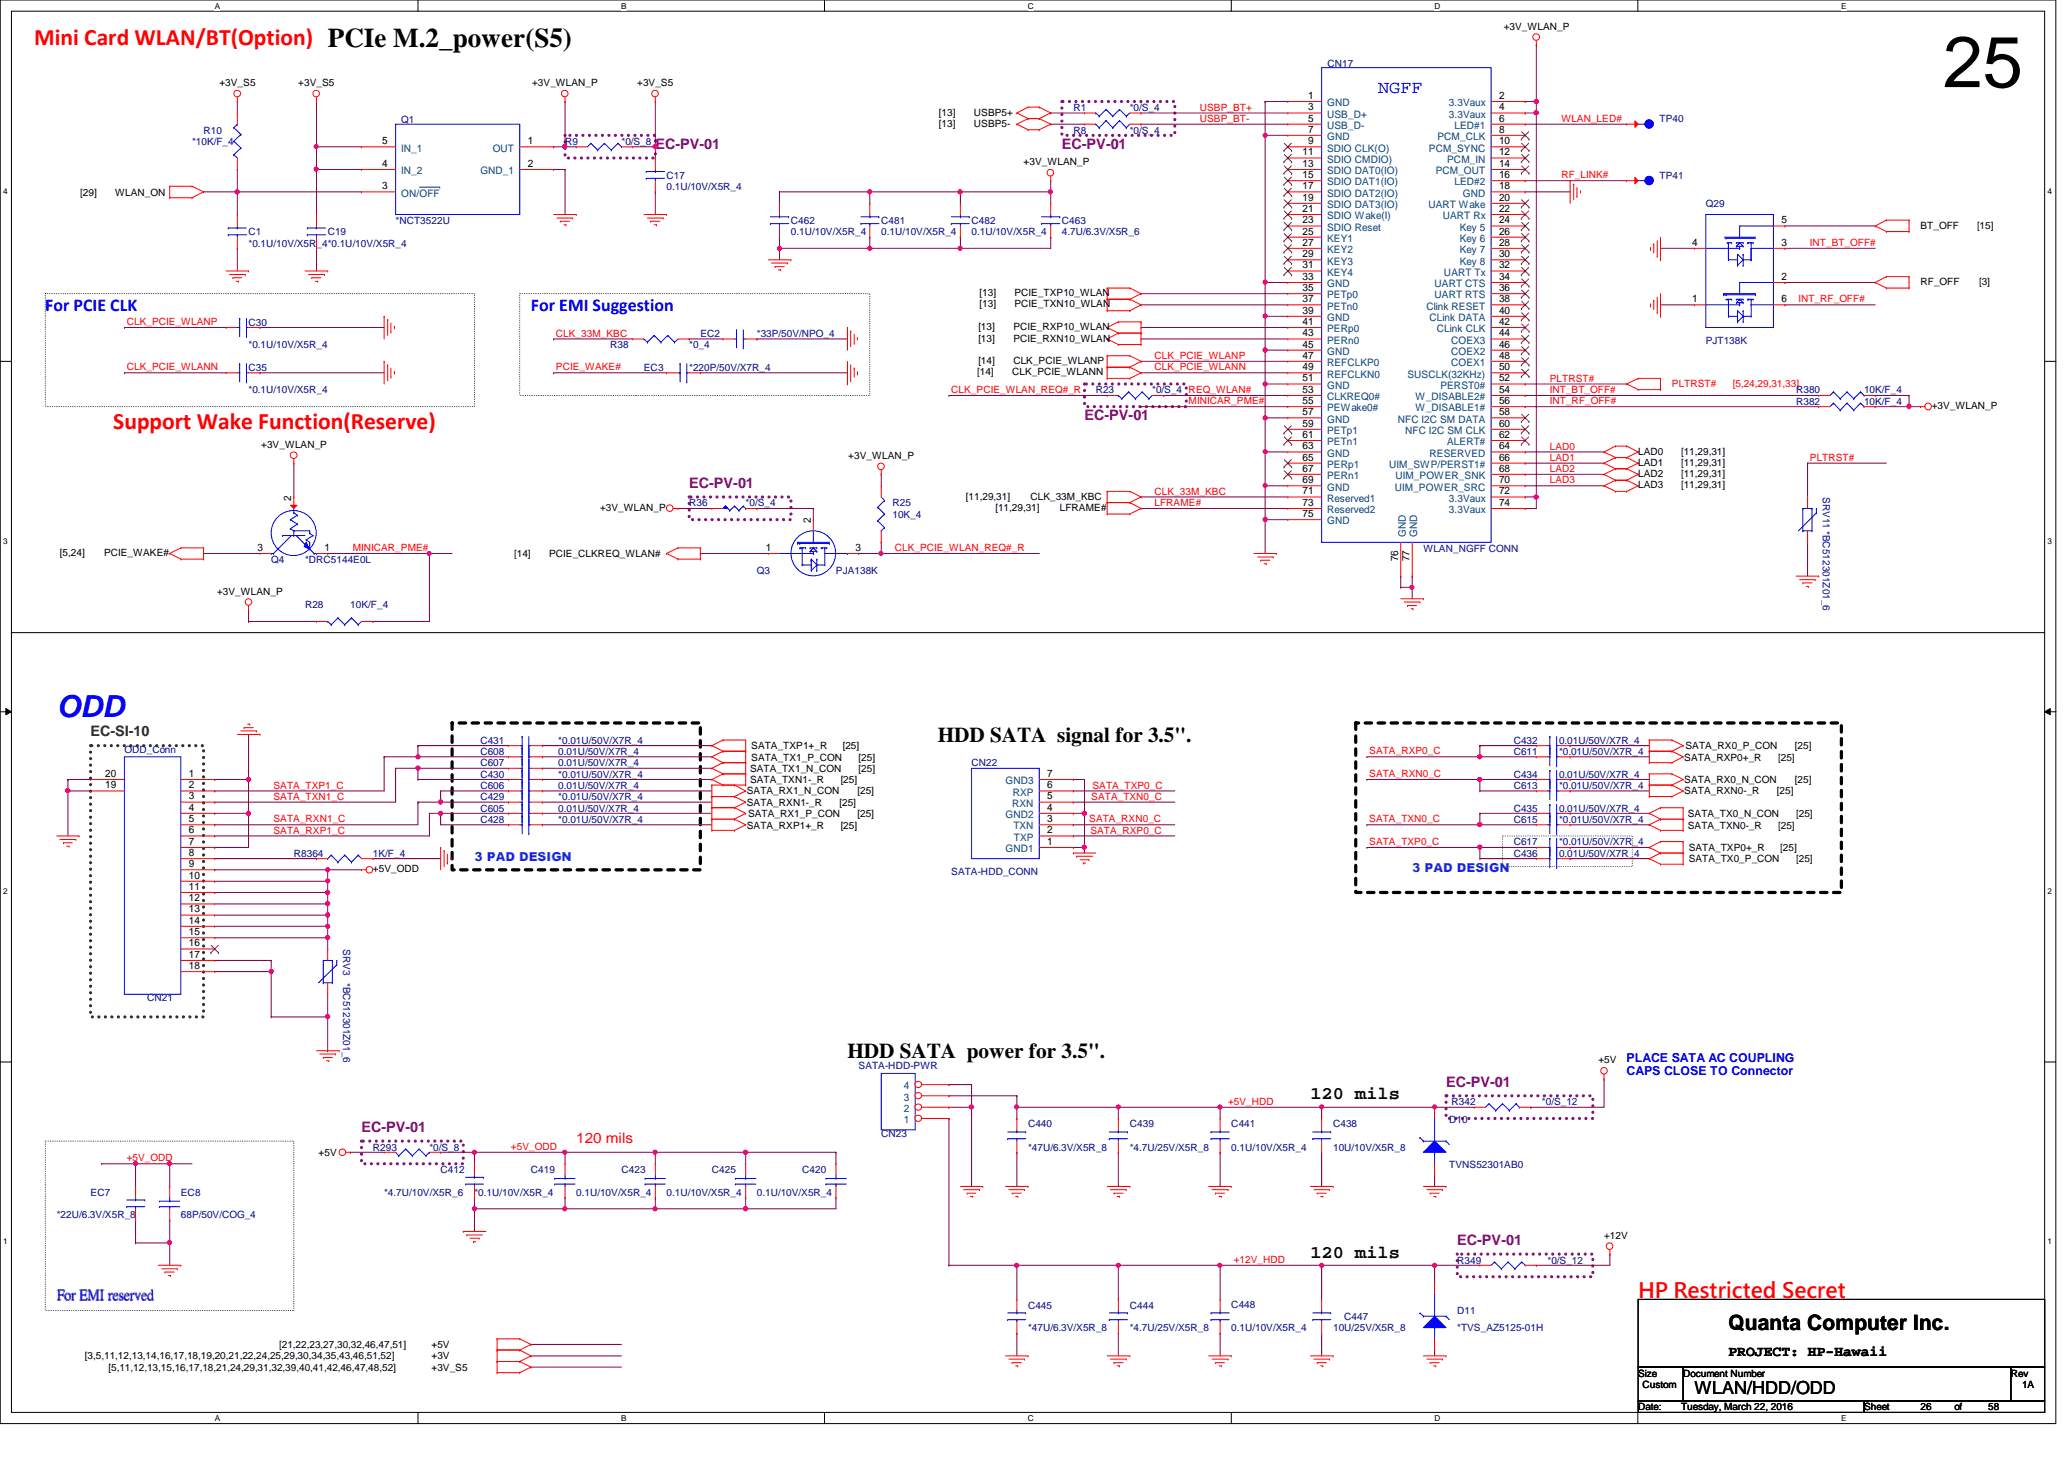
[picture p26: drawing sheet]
<svg xmlns="http://www.w3.org/2000/svg" width="297mm" height="210mm" viewBox="0 0 297 210" stroke-linecap="round" stroke-linejoin="round" font-family="sans-serif">
<defs><g id="words">
<text font-size="10.4" x="279.6" y="12.5">25</text>
<text font-size="4.4" fill="#00f" x="8.2" y="103.1">ODD</text>
<text font-size="3.9" x="47.2" y="6.8">PCIe M.2_power(S5)</text>
<g font-size="3.4" fill="#f00">
<text x="4.9" y="6.4">Mini Card WLAN/BT(Option)</text>
<text x="16.3" y="61.7">Support Wake Function(Reserve)</text>
</g>
<g font-size="3">
<text x="135" y="106.8">HDD SATA signal for 3.5&quot;.</text>
<text x="122" y="152.3">HDD SATA power for 3.5&quot;.</text>
<text x="248.7" y="191.4">Quanta Computer Inc.</text>
</g>
<text font-size="3" fill="#f00" x="235.8" y="186.7">HP Restricted Secret</text>
<g font-size="2.6" fill="#00f">
<text x="198.3" y="13.4">NGFF</text>
<text x="6.5" y="44.7">For PCIE CLK</text>
<text x="76.4" y="44.7">For EMI Suggestion</text>
</g>
<g font-size="2.6">
<text x="188.6" y="158.2">120 mils</text>
<text x="188.6" y="180.9">120 mils</text>
<text x="243.9" y="200.6">WLAN/HDD/ODD</text>
</g>
<g font-size="2.1" fill="#800080">
<text x="94.3" y="21.4">EC-PV-01</text>
<text x="152.8" y="21.4">EC-PV-01</text>
<text x="156.1" y="60.4">EC-PV-01</text>
<text x="99.2" y="70.1">EC-PV-01</text>
<text x="208.1" y="156.3">EC-PV-01</text>
<text x="52" y="162.8">EC-PV-01</text>
<text x="209.7" y="179.1">EC-PV-01</text>
</g>
<text font-size="2.1" fill="#008000" x="13" y="105.9">EC-SI-10</text>
<text font-size="2.1" fill="#f00" x="82.9" y="164.5">120 mils</text>
<text font-size="2.1" fill="#8000ff" x="8.3" y="186.9">For EMI reserved</text>
<text font-size="2.1" x="248.7" y="195.1">PROJECT: HP-Hawaii</text>
<g font-size="1.8" fill="#0080ff">
<text x="68.3" y="123.9">3 PAD DESIGN</text>
<text x="203.2" y="125.5">3 PAD DESIGN</text>
</g>
<g font-size="1.8" fill="#00f">
<text x="234.1" y="152.8">PLACE SATA AC COUPLING</text>
<text x="234.1" y="154.6">CAPS CLOSE TO Connector</text>
</g>
<g font-size="1.5">
<text x="188.3" y="14.2">1</text>
<text x="188.3" y="15.9">3</text>
<text x="188.3" y="17.5">5</text>
<text x="215.7" y="14.2">2</text>
<text x="215.7" y="15.9">4</text>
<text x="215.7" y="17.5">6</text>
<text x="55" y="20.7">5</text>
<text x="75.9" y="20.7">1</text>
<text x="187.4" y="22.4">11</text>
<text x="188.3" y="19.1">7</text>
<text x="188.3" y="20.7">9</text>
<text x="215.7" y="19.1">8</text>
<text x="215.7" y="20.7">10</text>
<text x="215.7" y="22.4">12</text>
<text x="55" y="27.2">3</text>
<text x="55" y="24">4</text>
<text x="75.9" y="24">2</text>
<text x="187.4" y="24">13</text>
<text x="187.4" y="25.6">15</text>
<text x="187.4" y="27.2">17</text>
<text x="187.4" y="28.9">19</text>
<text x="215.7" y="24">14</text>
<text x="215.7" y="25.6">16</text>
<text x="215.7" y="27.2">18</text>
<text x="215.7" y="28.9">20</text>
<text x="187.4" y="30.5">21</text>
<text x="187.4" y="32.1">23</text>
<text x="187.4" y="33.7">25</text>
<text x="187.4" y="35.3">27</text>
<text x="215.7" y="30.5">22</text>
<text x="215.7" y="32.1">24</text>
<text x="215.7" y="33.7">26</text>
<text x="215.7" y="35.3">28</text>
<text x="243.5" y="35.3">4</text>
<text x="256.4" y="32.1">5</text>
<text x="256.4" y="35.3">3</text>
<text x="187.4" y="37">29</text>
<text x="187.4" y="38.6">31</text>
<text x="187.4" y="40.3">33</text>
<text x="187.4" y="41.9">35</text>
<text x="215.7" y="37">30</text>
<text x="215.7" y="38.6">32</text>
<text x="215.7" y="40.3">34</text>
<text x="215.7" y="41.9">36</text>
<text x="256.4" y="40.3">2</text>
<text x="187.4" y="43.5">37</text>
<text x="187.4" y="45.1">39</text>
<text x="187.4" y="46.7">41</text>
<text x="215.7" y="43.5">38</text>
<text x="215.7" y="45.1">40</text>
<text x="215.7" y="46.7">42</text>
<text x="243.5" y="43.5">1</text>
<text x="256.4" y="43.5">6</text>
<text x="187.4" y="48.4">43</text>
<text x="187.4" y="50">45</text>
<text x="187.4" y="51.6">47</text>
<text x="187.4" y="53.3">49</text>
<text x="215.7" y="48.4">44</text>
<text x="215.7" y="50">46</text>
<text x="215.7" y="51.6">48</text>
<text x="215.7" y="53.3">50</text>
<text x="187.4" y="54.9">51</text>
<text x="187.4" y="56.5">53</text>
<text x="187.4" y="58.1">55</text>
<text x="187.4" y="59.7">57</text>
<text x="215.7" y="54.9">52</text>
<text x="215.7" y="56.5">54</text>
<text x="215.7" y="58.1">56</text>
<text x="215.7" y="59.7">58</text>
<text x="187.4" y="61.4">59</text>
<text x="187.4" y="63">61</text>
<text x="187.4" y="64.6">63</text>
<text x="215.7" y="61.4">60</text>
<text x="215.7" y="63">62</text>
<text x="215.7" y="64.6">64</text>
<text x="187.4" y="66.3">65</text>
<text x="187.4" y="67.9">67</text>
<text x="187.4" y="69.5">69</text>
<text x="187.4" y="71.1">71</text>
<text x="215.7" y="66.3">66</text>
<text x="215.7" y="67.9">68</text>
<text x="215.7" y="69.5">70</text>
<text x="215.7" y="71.1">72</text>
<text x="41.9" y="72" transform="rotate(-90 41.9 72)">2</text>
<text x="116.7" y="75.2" transform="rotate(-90 116.7 75.2)">2</text>
<text x="187.4" y="72.8">73</text>
<text x="187.4" y="74.4">75</text>
<text x="215.7" y="72.8">74</text>
<text x="37.1" y="79.2">3</text>
<text x="46.7" y="79.2">1</text>
<text x="110.2" y="79.2">1</text>
<text x="123.1" y="79.2">3</text>
<text x="201.2" y="80.8" transform="rotate(-90 201.2 80.8)">76</text>
<text x="202.9" y="80.8" transform="rotate(-90 202.9 80.8)">77</text>
<text x="15.2" y="113.4">19</text>
<text x="15.2" y="111.8">20</text>
<text x="27.2" y="111.8">1</text>
<text x="27.2" y="113.4">2</text>
<text x="150.7" y="113.4">6</text>
<text x="150.7" y="111.8">7</text>
<text x="27.2" y="115">3</text>
<text x="27.2" y="116.6">4</text>
<text x="27.2" y="118.3">5</text>
<text x="27.2" y="119.9">6</text>
<text x="150.7" y="119.9">2</text>
<text x="150.7" y="118.3">3</text>
<text x="150.7" y="116.6">4</text>
<text x="150.7" y="115">5</text>
<text x="27.2" y="121.5">7</text>
<text x="27.2" y="123.1">8</text>
<text x="27.2" y="124.8">9</text>
<text x="150.7" y="121.5">1</text>
<text x="27.2" y="126.4">10</text>
<text x="27.2" y="128">11</text>
<text x="27.2" y="129.7">12</text>
<text x="27.2" y="131.3">13</text>
<text x="27.2" y="132.9">14</text>
<text x="27.2" y="134.5">15</text>
<text x="27.2" y="136.1">16</text>
<text x="27.2" y="137.8">17</text>
<text x="27.2" y="139.4">18</text>
</g>
<g font-size="1.5" fill="#004080">
<text x="191" y="15.3">GND</text>
<text x="191" y="16.9">USB_D+</text>
<text x="208.5" y="15.3">3.3Vaux</text>
<text x="208.5" y="16.9">3.3Vaux</text>
<text x="57.7" y="21.8">IN_1</text>
<text x="70.9" y="21.8">OUT</text>
<text x="191" y="18.5">USB_D-</text>
<text x="191" y="20.2">GND</text>
<text x="191" y="21.8">SDIO CLK(O)</text>
<text x="191" y="23.4">SDIO CMDIO)</text>
<text x="205.7" y="21.8">PCM_SYNC</text>
<text x="206.9" y="20.2">PCM_CLK</text>
<text x="208.3" y="23.4">PCM_IN</text>
<text x="209.3" y="18.5">LED#1</text>
<text x="57.7" y="28.3">ON/OFF</text>
<text x="57.7" y="25.1">IN_2</text>
<text x="69.1" y="25.1">GND_1</text>
<text x="191" y="25.1">SDIO DAT0(IO)</text>
<text x="191" y="26.7">SDIO DAT1(IO)</text>
<text x="191" y="28.3">SDIO DAT2(IO)</text>
<text x="191" y="29.9">SDIO DAT3(IO)</text>
<text x="205.6" y="29.9">UART Wake</text>
<text x="206.6" y="25.1">PCM_OUT</text>
<text x="209.3" y="26.7">LED#2</text>
<text x="210.5" y="28.3">GND</text>
<text x="191" y="31.5">SDIO Wake(I)</text>
<text x="191" y="33.2">SDIO Reset</text>
<text x="191" y="34.8">KEY1</text>
<text x="207.6" y="31.5">UART Rx</text>
<text x="210.1" y="33.2">Key 5</text>
<text x="210.1" y="34.8">Key 6</text>
<text x="191" y="36.4">KEY2</text>
<text x="191" y="38.1">KEY3</text>
<text x="191" y="39.7">KEY4</text>
<text x="191" y="41.3">GND</text>
<text x="206.5" y="41.3">UART CTS</text>
<text x="207.8" y="39.7">UART Tx</text>
<text x="210.1" y="36.4">Key 7</text>
<text x="210.1" y="38.1">Key 8</text>
<text x="191" y="42.9">PETp0</text>
<text x="191" y="44.5">PETn0</text>
<text x="191" y="46.2">GND</text>
<text x="191" y="47.8">PERp0</text>
<text x="205.3" y="44.5">Clink RESET</text>
<text x="205.7" y="46.2">CLink DATA</text>
<text x="206.5" y="42.9">UART RTS</text>
<text x="206.8" y="47.8">CLink CLK</text>
<text x="191" y="49.4">PERn0</text>
<text x="191" y="51.1">GND</text>
<text x="191" y="52.7">REFCLKP0</text>
<text x="208.8" y="49.4">COEX3</text>
<text x="208.8" y="51.1">COEX2</text>
<text x="208.8" y="52.7">COEX1</text>
<text x="191" y="54.3">REFCLKN0</text>
<text x="191" y="55.9">GND</text>
<text x="191" y="57.6">CLKREQ0#</text>
<text x="191" y="59.2">PEWake0#</text>
<text x="202.6" y="54.3">SUSCLK(32KHz)</text>
<text x="203.7" y="57.6">W_DISABLE2#</text>
<text x="203.7" y="59.2">W_DISABLE1#</text>
<text x="207.3" y="55.9">PERST0#</text>
<text x="191" y="60.8">GND</text>
<text x="191" y="62.4">PETp1</text>
<text x="191" y="64.1">PETn1</text>
<text x="191" y="65.7">GND</text>
<text x="201.2" y="60.8">NFC I2C SM DATA</text>
<text x="202.2" y="62.4">NFC I2C SM CLK</text>
<text x="205.7" y="65.7">RESERVED</text>
<text x="208.3" y="64.1">ALERT#</text>
<text x="191" y="67.3">PERp1</text>
<text x="191" y="68.9">PERn1</text>
<text x="191" y="70.6">GND</text>
<text x="199.9" y="67.3">UIM_SWP/PERST1#</text>
<text x="200.7" y="70.6">UIM_POWER_SRC</text>
<text x="200.8" y="68.9">UIM_POWER_SNK</text>
<text x="191" y="72.2">Reserved1</text>
<text x="191" y="73.8">Reserved2</text>
<text x="191" y="75.4">GND</text>
<text x="202.3" y="77.2" transform="rotate(-90 202.3 77.2)">GND</text>
<text x="204" y="77.2" transform="rotate(-90 204 77.2)">GND</text>
<text x="208.5" y="72.2">3.3Vaux</text>
<text x="208.5" y="73.8">3.3Vaux</text>
<text x="144.7" y="112.8">GND3</text>
<text x="144.7" y="117.7">GND2</text>
<text x="145.7" y="116.1">RXN</text>
<text x="145.8" y="114.5">RXP</text>
<text x="145.8" y="119.3">TXN</text>
<text x="144.7" y="122.6">GND1</text>
<text x="145.9" y="120.9">TXP</text>
<text x="130.1" y="161.6">1</text>
<text x="130.1" y="160">2</text>
<text x="130.1" y="158.3">3</text>
<text x="130.1" y="156.7">4</text>
</g>
<g font-size="1.4">
<text x="216.4" y="4.3">+3V_WLAN_P</text>
<text x="31.6" y="12.4">+3V_S5</text>
<text x="42.9" y="12.4">+3V_S5</text>
<text x="76.6" y="12.4">+3V_WLAN_P</text>
<text x="91.7" y="12.4">+3V_S5</text>
<text x="135.1" y="16.6">[13]</text>
<text x="140.2" y="16.6">USBP5+</text>
<text x="135.1" y="18.2">[13]</text>
<text x="140.2" y="18.2">USBP5-</text>
<text x="147.3" y="23.8">+3V_WLAN_P</text>
<text x="11.6" y="28.2">[29]</text>
<text x="16.6" y="28.2">WLAN_ON</text>
<text x="276.4" y="32.9">BT_OFF</text>
<text x="284.5" y="32.9">[15]</text>
<text x="276.4" y="41">RF_OFF</text>
<text x="284.8" y="41">[3]</text>
<text x="140.8" y="47.5">[13]</text>
<text x="141" y="42.6">[13]</text>
<text x="141" y="44.2">[13]</text>
<text x="145.8" y="47.5">PCIE_RXP10_WLAN</text>
<text x="146" y="42.6">PCIE_TXP10_WLAN</text>
<text x="146" y="44.2">PCIE_TXN10_WLAN</text>
<text x="140.8" y="49.1">[13]</text>
<text x="140.8" y="52.4">[14]</text>
<text x="145.8" y="49.1">PCIE_RXN10_WLAN</text>
<text x="145.8" y="52.4">CLK_PCIE_WLANP</text>
<text x="140.6" y="54">[14]</text>
<text x="145.7" y="54">CLK_PCIE_WLANN</text>
<text x="278" y="58.9">+3V_WLAN_P</text>
<text x="37.6" y="64.4">+3V_WLAN_P</text>
<text x="235.8" y="65.4">LAD0</text>
<text x="241.9" y="65.4">[11,29,31]</text>
<text x="122.1" y="66">+3V_WLAN_P</text>
<text x="139" y="71.9">[11,29,31]</text>
<text x="148.3" y="71.9">CLK_33M_KBC</text>
<text x="235.8" y="67">LAD1</text>
<text x="235.8" y="68.6">LAD2</text>
<text x="235.8" y="70.3">LAD3</text>
<text x="241.9" y="67">[11,29,31]</text>
<text x="241.9" y="68.6">[11,29,31]</text>
<text x="241.9" y="70.3">[11,29,31]</text>
<text x="86.4" y="73.5">+3V_WLAN_P</text>
<text x="143.3" y="73.5">[11,29,31]</text>
<text x="152.5" y="73.5">LFRAME#</text>
<text x="8.6" y="80">[5,24]</text>
<text x="15" y="80">PCIE_WAKE#</text>
<text x="74" y="80.2">[14]</text>
<text x="79" y="80.2">PCIE_CLKREQ_WLAN#</text>
<text x="31.2" y="85.6">+3V_WLAN_P</text>
<text x="108.1" y="107.8">SATA_TXP1+_R</text>
<text x="121.3" y="107.8">[25]</text>
<text x="242.6" y="107.8">SATA_RX0_P_CON</text>
<text x="258.3" y="107.8">[25]</text>
<text x="107.9" y="112.7">SATA_TXN1-_R</text>
<text x="107.9" y="111.1">SATA_TX1_N_CON</text>
<text x="108.1" y="109.4">SATA_TX1_P_CON</text>
<text x="121" y="112.7">[25]</text>
<text x="123.6" y="109.4">[25]</text>
<text x="123.6" y="111.1">[25]</text>
<text x="242.4" y="112.7">SATA_RX0_N_CON</text>
<text x="242.4" y="109.4">SATA_RXP0+_R</text>
<text x="255.9" y="109.4">[25]</text>
<text x="258.3" y="112.7">[25]</text>
<text x="107.5" y="116">SATA_RXN1-_R</text>
<text x="107.5" y="119.2">SATA_RXP1+_R</text>
<text x="107.5" y="114.3">SATA_RX1_N_CON</text>
<text x="107.7" y="117.6">SATA_RX1_P_CON</text>
<text x="120.8" y="116">[25]</text>
<text x="121" y="119.2">[25]</text>
<text x="123.4" y="114.3">[25]</text>
<text x="123.4" y="117.6">[25]</text>
<text x="242.4" y="114.3">SATA_RXN0-_R</text>
<text x="242.9" y="119.2">SATA_TXN0-_R</text>
<text x="242.9" y="117.6">SATA_TX0_N_CON</text>
<text x="255.7" y="114.3">[25]</text>
<text x="255.9" y="119.2">[25]</text>
<text x="258.5" y="117.6">[25]</text>
<text x="53.7" y="125.5">+5V_ODD</text>
<text x="243" y="124.1">SATA_TX0_P_CON</text>
<text x="243" y="122.4">SATA_TXP0+_R</text>
<text x="256.2" y="122.4">[25]</text>
<text x="258.5" y="124.1">[25]</text>
<text x="230" y="153">+5V</text>
<text x="45.8" y="166.3">+5V</text>
<text x="230.8" y="178.2">+12V</text>
<text x="12.2" y="195.6">[3,5,11,12,13,14,16,17,18,19,20,21,22,24,25,29,30,34,35,43,46,51,52]</text>
<text x="15.6" y="197.2">[5,11,12,13,15,16,17,18,21,24,29,31,32,39,40,41,42,46,47,48,52]</text>
<text x="40.2" y="194">[21,22,23,27,30,32,46,47,51]</text>
<text x="62.1" y="197.2">+3V_S5</text>
<text x="62.1" y="195.6">+3V</text>
<text x="62.1" y="194">+5V</text>
<text x="235.8" y="198">Size</text>
<text x="235.8" y="202.9">Date:</text>
<text x="236.4" y="199.6">Custom</text>
<text x="241.9" y="202.9">Tuesday, March 22, 2016</text>
<text x="242.2" y="198">Document Number</text>
<text x="268.3" y="202.9">Sheet</text>
<text x="276.4" y="202.9">26</text>
<text x="281.3" y="202.9">of</text>
<text x="286.1" y="202.9">58</text>
<text x="289.4" y="198">Rev</text>
<text x="291" y="199.6">1A</text>
</g>
<g font-size="1.4" fill="#000080">
<text x="191" y="9.6">CN17</text>
<text x="57.7" y="17.7">Q1</text>
<text x="154.5" y="16">R1</text>
<text x="162.6" y="16">*0/S_4</text>
<text x="238.8" y="17.6">TP40</text>
<text x="27.6" y="20.8">*10K/F_4</text>
<text x="29.3" y="19.2">R10</text>
<text x="81.3" y="20.8">R9</text>
<text x="89.4" y="20.8">*0/S_8</text>
<text x="154.5" y="19.2">R8</text>
<text x="162.6" y="19.2">*0/S_4</text>
<text x="95.9" y="25.7">C17</text>
<text x="95.9" y="27.3">0.1U/10V/X5R_4</text>
<text x="238.8" y="25.7">TP41</text>
<text x="245.5" y="29.8">Q29</text>
<text x="35.8" y="33.9">C1</text>
<text x="35.8" y="35.5">*0.1U/10V/X5R_4*0.1U/10V/X5R_4</text>
<text x="47.2" y="33.9">C19</text>
<text x="56.9" y="32.2">*NCT3522U</text>
<text x="113.8" y="32.2">C462</text>
<text x="113.8" y="33.9">0.1U/10V/X5R_4</text>
<text x="126.8" y="32.2">C481</text>
<text x="126.8" y="33.9">0.1U/10V/X5R_4</text>
<text x="139.8" y="32.2">C482</text>
<text x="139.8" y="33.9">0.1U/10V/X5R_4</text>
<text x="152.8" y="32.2">C463</text>
<text x="152.8" y="33.9">4.7U/6.3V/X5R_6</text>
<text x="35.8" y="46.9">C30</text>
<text x="35.8" y="50.1">*0.1U/10V/X5R_4</text>
<text x="35.8" y="53.3">C35</text>
<text x="87.8" y="50.1">R38</text>
<text x="92.7" y="53.3">EC3</text>
<text x="99.2" y="53.3">*220P/50V/X7R_4</text>
<text x="99.2" y="50.1">*0_4</text>
<text x="100.8" y="48.5">EC2</text>
<text x="108.9" y="48.5">*33P/50V/NPO_4</text>
<text x="245.5" y="49.4">PJT138K</text>
<text x="35.8" y="56.6">*0.1U/10V/X5R_4</text>
<text x="157.7" y="56.6">R23</text>
<text x="165.8" y="56.6">*0/S_4</text>
<text x="258.5" y="56.6">R380</text>
<text x="258.5" y="58.3">R382</text>
<text x="268.3" y="56.6">10K/F_4</text>
<text x="268.3" y="58.3">10K/F_4</text>
<text x="262.3" y="71.5" transform="rotate(90 262.3 71.5)">SRV11 *BC512301Z01_6</text>
<text x="99.2" y="72.9">R36</text>
<text x="107.3" y="72.9">*0/S_4</text>
<text x="128.4" y="72.9">R25</text>
<text x="128.4" y="74.5">10K_4</text>
<text x="39" y="81">Q4</text>
<text x="43.9" y="81">*DRC5144E0L</text>
<text x="108.9" y="82.6">Q3</text>
<text x="120.3" y="82.6">PJA138K</text>
<text x="204.8" y="79.4">WLAN_NGFF CONN</text>
<text x="43.9" y="87.5">R28</text>
<text x="50.4" y="87.5">10K/F_4</text>
<text x="69.1" y="107">C431</text>
<text x="80.3" y="107">*0.01U/50V/X7R_4</text>
<text x="217.8" y="107">C432</text>
<text x="224.4" y="107">0.01U/50V/X7R_4</text>
<text x="17.9" y="108.3">ODD_Conn</text>
<text x="69.1" y="110.2">C607</text>
<text x="69.1" y="111.9">C430</text>
<text x="69.1" y="108.6">C608</text>
<text x="69.1" y="113.5">C606</text>
<text x="80.3" y="110.2">0.01U/50V/X7R_4</text>
<text x="80.3" y="111.9">*0.01U/50V/X7R_4</text>
<text x="80.3" y="108.6">0.01U/50V/X7R_4</text>
<text x="80.3" y="113.5">0.01U/50V/X7R_4</text>
<text x="139.8" y="110.2">CN22</text>
<text x="217.8" y="111.9">C434</text>
<text x="217.8" y="108.6">C611</text>
<text x="217.8" y="113.5">C613</text>
<text x="224.4" y="111.9">0.01U/50V/X7R_4</text>
<text x="224.4" y="108.6">*0.01U/50V/X7R_4</text>
<text x="224.4" y="113.5">*0.01U/50V/X7R_4</text>
<text x="69.1" y="115.1">C429</text>
<text x="69.1" y="118.4">C428</text>
<text x="69.1" y="116.8">C605</text>
<text x="80.3" y="115.1">*0.01U/50V/X7R_4</text>
<text x="80.3" y="118.4">*0.01U/50V/X7R_4</text>
<text x="80.3" y="116.8">0.01U/50V/X7R_4</text>
<text x="217.8" y="118.4">C615</text>
<text x="217.8" y="116.8">C435</text>
<text x="224.4" y="118.4">*0.01U/50V/X7R_4</text>
<text x="224.4" y="116.8">0.01U/50V/X7R_4</text>
<text x="42.3" y="123.3">R8364</text>
<text x="53.7" y="123.3">1K/F_4</text>
<text x="136.9" y="125.9">SATA-HDD_CONN</text>
<text x="217.8" y="121.6">C617</text>
<text x="217.8" y="123.3">C436</text>
<text x="224.4" y="121.6">*0.01U/50V/X7R_4</text>
<text x="224.4" y="123.3">0.01U/50V/X7R_4</text>
<text x="49.4" y="136.5" transform="rotate(90 49.4 136.5)">SRV3</text>
<text x="49.4" y="141.4" transform="rotate(90 49.4 141.4)">*BC512301Z01_6</text>
<text x="21.2" y="144.1">CN21</text>
<text x="123.6" y="153.8">SATA-HDD-PWR</text>
<text x="208.6" y="161.6">D10</text>
<text x="208.9" y="159">R342</text>
<text x="221.9" y="159">*0/S_12</text>
<text x="53.7" y="165.5">R293</text>
<text x="61.8" y="165.5">*0/S_8</text>
<text x="126.8" y="163.6">CN23</text>
<text x="148" y="162.1">C440</text>
<text x="148" y="165.5">*47U/6.3V/X5R_8</text>
<text x="162.6" y="162.1">C439</text>
<text x="162.6" y="165.5">*4.7U/25V/X5R_8</text>
<text x="177.2" y="162.1">C441</text>
<text x="177.2" y="165.5">0.1U/10V/X5R_4</text>
<text x="191.9" y="162.1">C438</text>
<text x="191.9" y="165.5">10U/10V/X5R_8</text>
<text x="13" y="172">EC7</text>
<text x="26" y="172">EC8</text>
<text x="55.3" y="172">*4.7U/10V/X5R_6</text>
<text x="63.4" y="168.8">C412</text>
<text x="68.3" y="172">*0.1U/10V/X5R_4</text>
<text x="76.4" y="168.8">C419</text>
<text x="82.9" y="172">0.1U/10V/X5R_4</text>
<text x="89.4" y="168.8">C423</text>
<text x="95.9" y="172">0.1U/10V/X5R_4</text>
<text x="102.4" y="168.8">C425</text>
<text x="108.9" y="172">0.1U/10V/X5R_4</text>
<text x="115.4" y="168.8">C420</text>
<text x="208.6" y="168.1">TVNS52301AB0</text>
<text x="8.2" y="175.3">*22U/6.3V/X5R_8</text>
<text x="26" y="175.3">68P/50V/COG_4</text>
<text x="209.7" y="181.8">R349</text>
<text x="222.7" y="181.8">*0/S_12</text>
<text x="148" y="188.3">C445</text>
<text x="148" y="191.5">*47U/6.3V/X5R_8</text>
<text x="162.6" y="188.3">C444</text>
<text x="162.6" y="191.5">*4.7U/25V/X5R_8</text>
<text x="177.2" y="188.1">C448</text>
<text x="177.2" y="191.5">0.1U/10V/X5R_4</text>
<text x="191.9" y="191.5">10U/25V/X5R_8</text>
<text x="193.5" y="189.9">C447</text>
<text x="209.7" y="189.1">D11</text>
<text x="209.7" y="191.5">*TVS_AZ5125-01H</text>
</g>
<g font-size="1.4" fill="#f00">
<text x="172.7" y="15.9">USBP_BT+</text>
<text x="172.7" y="17.5">USBP_BT-</text>
<text x="224.7" y="17.5">WLAN_LED#</text>
<text x="224.7" y="25.7">RF_LINK#</text>
<text x="260.5" y="35.4">INT_BT_OFF#</text>
<text x="18.2" y="46.8">CLK_PCIE_WLANP</text>
<text x="258.8" y="43.5">INT_RF_OFF#</text>
<text x="18.2" y="53.3">CLK_PCIE_WLANN</text>
<text x="80" y="53.3">PCIE_WAKE#</text>
<text x="80" y="48.4">CLK_33M_KBC</text>
<text x="166.2" y="51.6">CLK_PCIE_WLANP</text>
<text x="166.2" y="53.3">CLK_PCIE_WLANN</text>
<text x="136.9" y="56.6">CLK_PCIE_WLAN_REQ#_R</text>
<text x="171.1" y="56.6">REQ_WLAN#</text>
<text x="171.1" y="58.2">MINICAR_PME#</text>
<text x="223.1" y="54.9">PLTRST#</text>
<text x="223.1" y="58.2">INT_RF_OFF#</text>
<text x="223.1" y="56.6">INT_BT_OFF#</text>
<text x="240.6" y="55.6">PLTRST#</text>
<text x="249.4" y="55.6">[5,24,29,31,33]</text>
<text x="223.1" y="64.7">LAD0</text>
<text x="166.2" y="71.2">CLK_33M_KBC</text>
<text x="223.1" y="69.6">LAD3</text>
<text x="223.1" y="67.9">LAD2</text>
<text x="223.1" y="66.3">LAD1</text>
<text x="260.5" y="66.3">PLTRST#</text>
<text x="166.2" y="72.8">LFRAME#</text>
<text x="50.8" y="79.3">MINICAR_PME#</text>
<text x="128.8" y="79.3">CLK_PCIE_WLAN_REQ#_R</text>
<text x="39.4" y="113.5">SATA_TXP1_C</text>
<text x="157.2" y="113.5">SATA_TXP0_C</text>
<text x="197.1" y="108.5">SATA_RXP0_C</text>
<text x="197.1" y="111.8">SATA_RXN0_C</text>
<text x="39.4" y="115.1">SATA_TXN1_C</text>
<text x="39.4" y="119.9">SATA_RXP1_C</text>
<text x="39.4" y="118.3">SATA_RXN1_C</text>
<text x="156.8" y="118.3">SATA_RXN0_C</text>
<text x="156.9" y="119.9">SATA_RXP0_C</text>
<text x="157.1" y="115.1">SATA_TXN0_C</text>
<text x="197.1" y="118.3">SATA_TXN0_C</text>
<text x="197.1" y="121.6">SATA_TXP0_C</text>
<text x="176.7" y="159">+5V_HDD</text>
<text x="18.2" y="167.1">+5V_ODD</text>
<text x="73.5" y="165.4">+5V_ODD</text>
<text x="177.5" y="181.7">+12V_HDD</text>
</g>
<g font-size="1.2">
<text x="30.9" y="1.2">A</text>
<text x="89.4" y="1.2">B</text>
<text x="147.9" y="1.2">C</text>
<text x="206.5" y="1.2">D</text>
<text x="265" y="1.2">E</text>
<text x=".5" y="27.9">4</text>
<text x="294.7" y="27.9">4</text>
<text x=".5" y="78.2">3</text>
<text x="294.7" y="78.2">3</text>
<text x=".5" y="128.7">2</text>
<text x="294.7" y="128.7">2</text>
<text x=".5" y="179">1</text>
<text x="294.7" y="179">1</text>
<text x="30.9" y="204.4">A</text>
<text x="89.4" y="204.4">B</text>
<text x="147.9" y="204.4">C</text>
<text x="206.5" y="204.4">D</text>
<text x="265" y="204.4">E</text>
</g>
</g></defs>
<path d="M0 0h295.9v204.8h-295.9zM1.6 1.6h292.7v201.6h-292.7z" fill="none" stroke="#000" stroke-width=".14"/>
<g fill="#fff">
<path d="M30.9 .2h.7v1.3h-.7z"/>
<path d="M30.9 203.4h.7v1.3h-.7z"/>
</g>
<path d="M60.2 0v1.6M60.2 203.2v1.6" fill="none" stroke="#000" stroke-width=".14"/>
<g fill="#fff">
<path d="M89.4 .2h.7v1.3h-.7z"/>
<path d="M89.4 203.4h.7v1.3h-.7z"/>
</g>
<path d="M118.7 0v1.6M118.7 203.2v1.6" fill="none" stroke="#000" stroke-width=".14"/>
<g fill="#fff">
<path d="M147.9 .2h.8v1.3h-.8z"/>
<path d="M147.9 203.4h.8v1.3h-.8z"/>
</g>
<path d="M177.2 0v1.6M177.2 203.2v1.6" fill="none" stroke="#000" stroke-width=".14"/>
<g fill="#fff">
<path d="M206.5 .2h.8v1.3h-.8z"/>
<path d="M206.5 203.4h.8v1.3h-.8z"/>
</g>
<path d="M235.7 0v1.6M235.7 203.2v1.6" fill="none" stroke="#000" stroke-width=".14"/>
<g fill="#fff">
<path d="M265 .2h.7v1.3h-.7z"/>
<path d="M265 203.4h.7v1.3h-.7z"/>
<path d="M.5 26.8h.6v1.3h-.6z"/>
<path d="M294.7 26.8h.6v1.3h-.6z"/>
<path d="M.5 77.2h.6v1.3h-.6z"/>
<path d="M294.7 77.2h.6v1.3h-.6z"/>
</g>
<path d="M0 52h1.6M294.3 52h1.6" fill="none" stroke="#000" stroke-width=".14"/>
<g fill="#fff">
<path d="M.5 127.6h.6v1.3h-.6z"/>
<path d="M294.7 127.6h.6v1.3h-.6z"/>
</g>
<path d="M0 102.4h1.6M.8 101.9l.8 .5-.8 .4zM294.3 102.4l.8-.5v.9zM294.3 102.4h1.6" fill="none" stroke="#000" stroke-width=".14"/>
<path d="M.8 101.9l.8 .5-.8 .4zM294.3 102.4l.8-.5v.9z" fill="#000"/>
<g fill="#fff">
<path d="M.5 178h.6v1.3h-.6z"/>
<path d="M294.7 178h.6v1.3h-.6z"/>
</g>
<path d="M1.6 91h.1M1.6 91h292.7M0 152.8h1.6M294.3 152.8h1.6" fill="none" stroke="#000" stroke-width=".14"/>
<path d="M6.5 42.2h61.8v16.3h-61.8zM74.8 42.2h50.4v14.7h-50.4zM6.5 164.2h35.8v24.4h-35.8z" fill="none" stroke="#000" stroke-width=".14" stroke-dasharray="0 .3"/>
<path d="M216.2 120.3h18.7v4.4h-18.7z" fill="none" stroke="#008000" stroke-width=".14" stroke-dasharray="0 .3"/>
<path d="M65.1 104h35.7v21.1h-35.7zM195.1 104h69.9v24.4h-69.9z" fill="none" stroke="#000" stroke-width=".47" stroke-dasharray=".9 .9"/>
<path d="M13 107.3h16.3v39h-16.3z" fill="none" stroke="#008000" stroke-width=".47" stroke-dasharray="0 .9"/>
<path d="M81.3 19.5h13v3.2h-13zM152.8 14.6h16.3v4.9h-16.3zM156.1 55.2h14.6v3.3h-14.6zM99.2 71.5h14.6v3.3h-14.6zM208.1 157.6h21.1v3.3h-21.1zM52 164.2h14.7v3.2h-14.7zM209.7 180.4h19.5v3.3h-19.5z" fill="none" stroke="#800080" stroke-width=".47" stroke-dasharray="0 .9"/>
<path d="M17.9 47.1h.1M17.9 47.1h14.7M14.6 167.4h.1M14.6 167.4h4.9M19.5 167.4h.1M19.5 167.4v3.3" fill="none" stroke="#800040" stroke-width=".14"/>
<circle cx="19.5" cy="167.4" r=".3" fill="#f0f"/>
<circle cx="19.5" cy="167.4" r=".3" fill="none" stroke="#f0f" stroke-width=".14"/>
<path d="M19.5 167.4h.1M19.5 167.4h4.9M24.4 167.4h.1M24.4 167.4v3.3" fill="none" stroke="#800040" stroke-width=".14"/>
<circle cx="24.4" cy="167.4" r=".3" fill="#f0f"/>
<circle cx="24.4" cy="167.4" r=".3" fill="none" stroke="#f0f" stroke-width=".14"/>
<path d="M19.5 175.6h.1M19.5 178.8h.1M19.5 175.6v3.2M19.5 178.8h4.9M24.4 167.4h.1M24.4 175.6h.1M24.4 178.8h.1M24.4 167.4h3.2M24.4 175.6v6.4" fill="none" stroke="#800040" stroke-width=".14"/>
<circle cx="24.4" cy="178.8" r=".3" fill="#f0f"/>
<circle cx="24.4" cy="178.8" r=".3" fill="none" stroke="#f0f" stroke-width=".14"/>
<g fill="none" stroke="#800040" stroke-width=".14">
<path d="M219.5 27.6h.1M219.5 27.6h6.5M239 35.7h.1M239 35.7h4.9M17.9 53.6h.1M17.9 53.6h14.7M37.4 53.6h.1M37.4 53.6h17.9M136.6 56.9h.1M136.6 56.9h22.7M164.2 52h.1M164.2 53.6h.1"/>
<path d="M164.2 58.5h.1M164.2 43.9h.1M164.2 42.2h.1M164.2 48.8h.1M164.2 47.1h.1M164.2 43.9h21.1M164.2 53.6h21.1M164.2 52h21.1M164.2 58.5h21.1M164.2 42.2h21.1M164.2 48.8h21.1M164.2 47.1h21.1"/>
<path d="M167.5 56.9h.1M167.5 56.9h17.8M219.5 55.2h.1M219.5 58.5h.1M219.5 55.2h14.6M219.5 58.5h42.2M239 43.9h.1M239 43.9h4.9M256.9 40.6h.1M256.9 43.9h.1M256.9 43.9h13M256.9 40.6h13"/>
<path d="M274.7 58.5h.1M274.7 58.5h1.7M29.3 79.6h.1M29.3 79.6h8.1M61.8 79.6h.1M61.8 79.6v9.8h-8.1M164.2 71.5h.1M164.2 73.2h.1M164.2 71.5h21.1M164.2 73.2h21.1M219.5 65h.1M219.5 69.9h.1"/>
<path d="M219.5 68.2h.1M219.5 66.6h.1M219.5 65h11.3M219.5 69.9h11.3M219.5 68.2h11.3M219.5 66.6h11.3M35.8 89.4h.1M35.8 87.8h.1M35.8 89.4h9.7M35.8 87.8v1.6M53.7 89.4h.1"/>
</g>
<circle cx="274.7" cy="58.5" r=".31" fill="#f0f"/>
<circle cx="274.7" cy="58.5" r=".31" fill="none" stroke="#f0f" stroke-width=".14"/>
<path d="M219.5 56.9h.1M219.5 56.9h42.2M182.1 74.8h.1M182.1 74.8v4.8" fill="none" stroke="#800040" stroke-width=".14"/>
<circle cx="182.1" cy="74.7" r=".31" fill="#f0f"/>
<circle cx="182.1" cy="74.7" r=".31" fill="none" stroke="#f0f" stroke-width=".14"/>
<path d="M219.5 17.9h.1M219.5 17.9h14.6M221.1 6.5h.1M221.1 6.5v8.1M219.5 26h.1M219.5 26h14.6" fill="none" stroke="#800040" stroke-width=".14"/>
<circle cx="221.1" cy="14.6" r=".31" fill="#f0f"/>
<circle cx="221.1" cy="14.6" r=".31" fill="none" stroke="#f0f" stroke-width=".14"/>
<path d="M219.5 16.3h.1M219.5 16.3h1.6M221.1 14.6h.1M221.1 16.3h.1M221.1 14.6v56.9" fill="none" stroke="#800040" stroke-width=".14"/>
<circle cx="221.1" cy="71.5" r=".31" fill="#f0f"/>
<circle cx="221.1" cy="71.5" r=".31" fill="none" stroke="#f0f" stroke-width=".14"/>
<circle cx="221.1" cy="16.2" r=".31" fill="#f0f"/>
<circle cx="221.1" cy="16.2" r=".31" fill="none" stroke="#f0f" stroke-width=".14"/>
<g fill="none" stroke="#800040" stroke-width=".14">
<path d="M182.1 14.6h.1M182.1 14.6h3.2M182.1 14.6v4.9M182.1 74.8h.1M182.1 65h.1M182.1 74.8h3.2M182.1 65h3.2M219.5 73.2h.1M219.5 71.5h.1M219.5 71.5h1.6M221.1 71.5h.1M221.1 71.5v1.7h-1.6"/>
<path d="M201.6 82.9h.1M201.6 84.5h.1M201.6 82.9v1.6M201.6 84.5h1.6M203.2 82.9h.1M203.2 84.5h.1M203.2 82.9v3.2"/>
</g>
<circle cx="203.2" cy="84.5" r=".3" fill="#f0f"/>
<circle cx="203.2" cy="84.5" r=".3" fill="none" stroke="#f0f" stroke-width=".14"/>
<path d="M182.1 65h.1M182.1 65v4.9" fill="none" stroke="#800040" stroke-width=".14"/>
<circle cx="182.1" cy="69.8" r=".3" fill="#f0f"/>
<circle cx="182.1" cy="69.8" r=".3" fill="none" stroke="#f0f" stroke-width=".14"/>
<circle cx="182.1" cy="65" r=".3" fill="#f0f"/>
<circle cx="182.1" cy="65" r=".3" fill="none" stroke="#f0f" stroke-width=".14"/>
<path d="M182.1 19.5h.1M182.1 19.5v21.1M182.1 19.5h3.2M182.1 69.9h.1M182.1 69.9h3.2M182.1 69.9v4.9" fill="none" stroke="#800040" stroke-width=".14"/>
<circle cx="182.1" cy="40.6" r=".3" fill="#f0f"/>
<circle cx="182.1" cy="40.6" r=".3" fill="none" stroke="#f0f" stroke-width=".14"/>
<circle cx="182.1" cy="19.5" r=".3" fill="#f0f"/>
<circle cx="182.1" cy="19.5" r=".3" fill="none" stroke="#f0f" stroke-width=".14"/>
<path d="M182.1 40.6h.1M182.1 40.6h3.2M182.1 40.6v4.9" fill="none" stroke="#800040" stroke-width=".14"/>
<circle cx="182.1" cy="45.5" r=".3" fill="#f0f"/>
<circle cx="182.1" cy="45.5" r=".3" fill="none" stroke="#f0f" stroke-width=".14"/>
<path d="M182.1 45.5h.1M182.1 50.4h.1M182.1 45.5h3.2M182.1 45.5v9.7M182.1 50.4h3.2" fill="none" stroke="#800040" stroke-width=".14"/>
<circle cx="182.1" cy="55.2" r=".3" fill="#f0f"/>
<circle cx="182.1" cy="55.2" r=".3" fill="none" stroke="#f0f" stroke-width=".14"/>
<circle cx="182.1" cy="50.4" r=".31" fill="#f0f"/>
<circle cx="182.1" cy="50.4" r=".31" fill="none" stroke="#f0f" stroke-width=".14"/>
<path d="M182.1 55.2h.1M182.1 55.2h3.2M182.1 55.2v9.8M182.1 60.1h.1M182.1 60.1h3.2" fill="none" stroke="#800040" stroke-width=".14"/>
<circle cx="182.1" cy="60.1" r=".3" fill="#f0f"/>
<circle cx="182.1" cy="60.1" r=".3" fill="none" stroke="#f0f" stroke-width=".14"/>
<path d="M219.5 14.6h.1M219.5 14.6h1.6M138.2 27.6h.1M138.2 27.6v1.7M138.2 27.6h13M151.2 27.6h.1M151.2 27.6v1.7M42.3 66.6h.1M42.3 66.6v4.9M61.8 79.6h.1M61.8 79.6h3.3" fill="none" stroke="#800040" stroke-width=".14"/>
<circle cx="151.2" cy="27.6" r=".3" fill="#f0f"/>
<circle cx="151.2" cy="27.6" r=".3" fill="none" stroke="#f0f" stroke-width=".14"/>
<circle cx="138.2" cy="27.6" r=".3" fill="#f0f"/>
<circle cx="138.2" cy="27.6" r=".3" fill="none" stroke="#f0f" stroke-width=".14"/>
<path d="M112.2 35.7h.1M112.2 35.7v1.7M112.2 35.7h13M138.2 34.1h.1M138.2 34.1v1.6" fill="none" stroke="#800040" stroke-width=".14"/>
<circle cx="125.2" cy="35.7" r=".3" fill="#f0f"/>
<circle cx="125.2" cy="35.7" r=".3" fill="none" stroke="#f0f" stroke-width=".14"/>
<circle cx="112.2" cy="35.7" r=".3" fill="#f0f"/>
<circle cx="112.2" cy="35.7" r=".3" fill="none" stroke="#f0f" stroke-width=".14"/>
<g fill="none" stroke="#800040" stroke-width=".14">
<path d="M112.2 27.6h.1M112.2 34.1h.1M112.2 27.6v1.7M112.2 34.1v1.6M112.2 27.6h26M125.2 27.6h.1M125.2 34.1h.1M125.2 27.6v1.7M125.2 34.1v1.6M151.2 26h.1M151.2 34.1h.1M151.2 26v1.6"/>
<path d="M151.2 34.1v1.6"/>
</g>
<circle cx="125.2" cy="27.6" r=".3" fill="#f0f"/>
<circle cx="125.2" cy="27.6" r=".3" fill="none" stroke="#f0f" stroke-width=".14"/>
<path d="M125.2 35.7h.1M125.2 35.7h13M47.2 79.6h.1M47.2 79.6h14.6" fill="none" stroke="#800040" stroke-width=".14"/>
<circle cx="61.8" cy="79.6" r=".3" fill="#f0f"/>
<circle cx="61.8" cy="79.6" r=".3" fill="none" stroke="#f0f" stroke-width=".14"/>
<g fill="none" stroke="#800040" stroke-width=".14">
<path d="M79.7 53.6h.1M79.7 48.8h.1M79.7 53.6h16.2M79.7 48.8h11.4M99.2 48.8h.1M99.2 48.8h4.9M100.8 53.6h.1M100.8 53.6h21.2M108.9 48.8h.1M108.9 48.8h13.1M269.9 56.9h.1M269.9 56.9h4.8"/>
<path d="M274.7 56.9h.1M274.7 56.9v1.6M196.7 118.7h.1M196.7 118.7h16.3M213 108.9h.1M213 108.9h8.1M226 113.8h.1M226 112.1h.1M226 108.9h.1M226 107.3h.1M226 113.8h11.4M226 112.1h11.4"/>
<path d="M226 108.9h11.4M226 107.3h11.4M213 121.9h.1M213 121.9h8.1M226 123.5h.1M226 121.9h.1M226 121.9h11.4M226 123.5h11.4"/>
</g>
<circle cx="213" cy="118.6" r=".31" fill="#f0f"/>
<circle cx="213" cy="118.6" r=".31" fill="none" stroke="#f0f" stroke-width=".14"/>
<path d="M213 117h.1M213 117h8.1M226 118.7h.1M226 117h.1M226 117h11.4M226 118.7h11.4M196.7 121.9h.1M196.7 121.9h16.3M213 123.5h.1M213 121.9h.1M213 123.5h8.1M213 121.9v1.6" fill="none" stroke="#800040" stroke-width=".14"/>
<circle cx="213" cy="121.9" r=".31" fill="#f0f"/>
<circle cx="213" cy="121.9" r=".31" fill="none" stroke="#f0f" stroke-width=".14"/>
<path d="M196.7 108.9h.1M213 118.7h.1M213 117h.1M213 107.3h.1M213 118.7h8.1M213 107.3v1.6h-16.3M213 117v1.7M213 107.3h8.1" fill="none" stroke="#800040" stroke-width=".14"/>
<circle cx="213" cy="108.9" r=".31" fill="#f0f"/>
<circle cx="213" cy="108.9" r=".31" fill="none" stroke="#f0f" stroke-width=".14"/>
<path d="M196.7 112.1h.1M196.7 112.1h24.4M213 112.1h.1M213 113.8h.1M213 113.8h8.1M213 112.1v1.7" fill="none" stroke="#800040" stroke-width=".14"/>
<circle cx="213" cy="112.1" r=".31" fill="#f0f"/>
<circle cx="213" cy="112.1" r=".31" fill="none" stroke="#f0f" stroke-width=".14"/>
<path d="M30.9 126.8h.1M30.9 126.8h16.3M47.2 126.8h.1M47.2 126.8v1.6" fill="none" stroke="#800040" stroke-width=".14"/>
<circle cx="47.2" cy="126.7" r=".3" fill="#f0f"/>
<circle cx="47.2" cy="126.7" r=".3" fill="none" stroke="#f0f" stroke-width=".14"/>
<path d="M164.2 16.3h.1M164.2 17.9h.1M164.2 16.3h21.1M164.2 17.9h21.1M126.8 79.6h.1M126.8 79.6h22.8M260.1 78h.1M260.1 66.6h.1M260.1 66.6v4.9M260.1 78v4.9M260.1 66.6h11.4" fill="none" stroke="#800040" stroke-width=".14"/>
<circle cx="126.8" cy="79.6" r=".3" fill="#f0f"/>
<circle cx="126.8" cy="79.6" r=".3" fill="none" stroke="#f0f" stroke-width=".14"/>
<g fill="none" stroke="#800040" stroke-width=".14">
<path d="M151.2 17.9h.1M151.2 16.3h.1M151.2 17.9h4.9M151.2 16.3h4.9M256.9 35.7h.1M256.9 32.5h.1M256.9 35.7h13M256.9 32.5h13M97.6 73.2h.1M97.6 73.2h4.8M100.8 79.6h.1M100.8 79.6h9.8"/>
<path d="M108.9 73.2h.1M108.9 73.2h8.1M117 73.2h.1M117 73.2v1.6M123.6 79.6h.1M126.8 78h.1M126.8 68.2h.1M126.8 68.2v1.7M126.8 78v1.6h-3.2M50.4 165.8h.1M50.4 165.8h4.9M63.4 165.8h.1"/>
<path d="M63.4 165.8h17.9M68.3 165.8h.1M76.4 196.7h.1M76.4 195.1h.1M76.4 193.4h.1M76.4 196.7h13M76.4 195.1h13M76.4 193.4h13"/>
</g>
<circle cx="81.3" cy="165.8" r=".3" fill="#f0f"/>
<circle cx="81.3" cy="165.8" r=".3" fill="none" stroke="#f0f" stroke-width=".14"/>
<circle cx="68.3" cy="165.8" r=".3" fill="#f0f"/>
<circle cx="68.3" cy="165.8" r=".3" fill="none" stroke="#f0f" stroke-width=".14"/>
<path d="M138.2 35.7h.1M138.2 35.7h13" fill="none" stroke="#800040" stroke-width=".14"/>
<circle cx="138.2" cy="35.7" r=".3" fill="#f0f"/>
<circle cx="138.2" cy="35.7" r=".3" fill="none" stroke="#f0f" stroke-width=".14"/>
<g fill="none" stroke="#800040" stroke-width=".14">
<path d="M68.3 165.8h.1M68.3 165.8v1.6M81.3 165.8h.1M81.3 165.8v1.6M94.3 173.9h.1M94.3 165.8h.1M94.3 173.9h26M94.3 165.8h13M107.3 172.3h.1M107.3 165.8h.1M107.3 173.9h.1M107.3 165.8v1.6"/>
<path d="M107.3 172.3v1.6"/>
</g>
<circle cx="107.3" cy="173.9" r=".31" fill="#f0f"/>
<circle cx="107.3" cy="173.9" r=".31" fill="none" stroke="#f0f" stroke-width=".14"/>
<path d="M81.3 165.8h.1M81.3 165.8h13M94.3 165.8h.1M94.3 165.8v1.6M120.3 165.8h.1M120.3 165.8v1.6" fill="none" stroke="#800040" stroke-width=".14"/>
<circle cx="94.3" cy="165.8" r=".3" fill="#f0f"/>
<circle cx="94.3" cy="165.8" r=".3" fill="none" stroke="#f0f" stroke-width=".14"/>
<path d="M107.3 165.8h.1M107.3 165.8h13" fill="none" stroke="#800040" stroke-width=".14"/>
<circle cx="107.3" cy="165.8" r=".31" fill="#f0f"/>
<circle cx="107.3" cy="165.8" r=".31" fill="none" stroke="#f0f" stroke-width=".14"/>
<path d="M68.3 172.3h.1M68.3 173.9h.1M68.3 172.3v1.6M81.3 172.3h.1M81.3 172.3v1.6h-13M94.3 172.3h.1M94.3 172.3v1.6" fill="none" stroke="#800040" stroke-width=".14"/>
<circle cx="81.3" cy="173.9" r=".3" fill="#f0f"/>
<circle cx="81.3" cy="173.9" r=".3" fill="none" stroke="#f0f" stroke-width=".14"/>
<circle cx="68.3" cy="173.9" r=".3" fill="#f0f"/>
<circle cx="68.3" cy="173.9" r=".3" fill="none" stroke="#f0f" stroke-width=".14"/>
<path d="M68.3 173.9h.1M68.3 173.9v3.3M81.3 173.9h.1M81.3 173.9h13" fill="none" stroke="#800040" stroke-width=".14"/>
<circle cx="94.3" cy="173.9" r=".3" fill="#f0f"/>
<circle cx="94.3" cy="173.9" r=".3" fill="none" stroke="#f0f" stroke-width=".14"/>
<path d="M45.5 14.6h.1M45.5 14.6v6.5M34.2 27.6h.1M34.2 27.6h17.8M45.5 35.7h.1M45.5 35.7v3.3M79.7 24.4h.1M79.7 24.4h1.6M81.3 24.4h.1M81.3 24.4v6.5M120.3 172.3h.1M120.3 172.3v1.6" fill="none" stroke="#800040" stroke-width=".14"/>
<circle cx="34.1" cy="27.6" r=".31" fill="#f0f"/>
<circle cx="34.1" cy="27.6" r=".31" fill="none" stroke="#f0f" stroke-width=".14"/>
<path d="M45.5 24.4h.1M45.5 24.4v6.5" fill="none" stroke="#800040" stroke-width=".14"/>
<circle cx="45.5" cy="24.3" r=".3" fill="#f0f"/>
<circle cx="45.5" cy="24.3" r=".3" fill="none" stroke="#f0f" stroke-width=".14"/>
<path d="M34.2 24.4h.1M34.2 27.6h.1M34.2 35.7h.1M34.2 24.4v6.5M34.2 35.7v3.3M45.5 24.4h.1M45.5 21.1h.1M45.5 24.4h6.5M45.5 21.1h6.5M45.5 21.1v3.3" fill="none" stroke="#800040" stroke-width=".14"/>
<circle cx="45.5" cy="21.1" r=".3" fill="#f0f"/>
<circle cx="45.5" cy="21.1" r=".3" fill="none" stroke="#f0f" stroke-width=".14"/>
<path d="M30.9 125.1h.1M30.9 125.1h21.1M47.2 125.1h.1M47.2 125.1v1.7" fill="none" stroke="#800040" stroke-width=".14"/>
<circle cx="47.2" cy="125.1" r=".3" fill="#f0f"/>
<circle cx="47.2" cy="125.1" r=".3" fill="none" stroke="#f0f" stroke-width=".14"/>
<path d="M55.3 108.9h.1M55.3 108.9v4.9M56.9 110.5h.1M56.9 110.5v4.9M56.9 110.5h3.3M60.2 108.9h.1M60.2 108.9h13M78.1 107.3h.1M78.1 107.3h24.3" fill="none" stroke="#800040" stroke-width=".14"/>
<circle cx="60.2" cy="110.5" r=".3" fill="#f0f"/>
<circle cx="60.2" cy="110.5" r=".3" fill="none" stroke="#f0f" stroke-width=".14"/>
<path d="M55.3 108.9h.1M60.2 107.3h.1M60.2 107.3h13M60.2 107.3v1.6h-4.9" fill="none" stroke="#800040" stroke-width=".14"/>
<circle cx="60.2" cy="108.9" r=".3" fill="#f0f"/>
<circle cx="60.2" cy="108.9" r=".3" fill="none" stroke="#f0f" stroke-width=".14"/>
<g fill="none" stroke="#800040" stroke-width=".14">
<path d="M60.2 112.1h.1M60.2 110.5h.1M60.2 115.4h.1M60.2 112.1h13M60.2 110.5v1.6M60.2 115.4v3.3M60.2 110.5h13M60.2 115.4h13M61.8 117h.1M61.8 117v3.3M61.8 117h1.6M63.4 113.8h.1"/>
<path d="M63.4 113.8h9.8M63.4 113.8v1.6M73.2 113.8h.1M73.2 115.4h.1M78.1 112.1h.1M78.1 113.8h.1M78.1 112.1h24.3M78.1 113.8h24.3"/>
</g>
<circle cx="63.4" cy="115.4" r=".31" fill="#f0f"/>
<circle cx="63.4" cy="115.4" r=".31" fill="none" stroke="#f0f" stroke-width=".14"/>
<path d="M63.4 117h.1M63.4 117v1.7h9.8M63.4 117h9.8M73.2 118.7h.1M73.2 117h.1" fill="none" stroke="#800040" stroke-width=".14"/>
<circle cx="63.4" cy="117" r=".3" fill="#f0f"/>
<circle cx="63.4" cy="117" r=".3" fill="none" stroke="#f0f" stroke-width=".14"/>
<g fill="none" stroke="#800040" stroke-width=".14">
<path d="M35.8 105.7h.1M35.8 112.1h.1M35.8 105.7v11.3M78.1 118.7h.1M78.1 110.5h.1M78.1 108.9h.1M78.1 117h.1M78.1 115.4h.1M78.1 118.7h24.3M78.1 110.5h24.3M78.1 108.9h24.3M78.1 117h24.3"/>
<path d="M78.1 115.4h24.3"/>
</g>
<circle cx="35.8" cy="117" r=".3" fill="#f0f"/>
<circle cx="35.8" cy="117" r=".3" fill="none" stroke="#f0f" stroke-width=".14"/>
<circle cx="35.8" cy="112.1" r=".3" fill="#f0f"/>
<circle cx="35.8" cy="112.1" r=".3" fill="none" stroke="#f0f" stroke-width=".14"/>
<g fill="none" stroke="#800040" stroke-width=".14">
<path d="M37.4 47.1h.1M37.4 47.1h17.9M269.9 58.5h.1M269.9 58.5h4.8M30.9 117h.1M30.9 115.4h.1M30.9 118.7h.1M30.9 113.8h.1M30.9 112.1h.1M30.9 117h4.9M30.9 115.4h26M30.9 118.7h29.3"/>
<path d="M30.9 113.8h24.4M30.9 112.1h4.9M35.8 117h.1M35.8 117v4.9h-4.9M154.5 113.8h.1M154.5 118.7h.1M154.5 115.4h.1M154.5 117h.1M154.5 117h1.6M154.5 115.4h14.6M154.5 118.7h14.6M154.5 113.8h14.6"/>
<path d="M156.1 117h.1M156.1 117v4.9h-1.6M30.9 121.9h.1M30.9 120.3h.1M30.9 120.3h30.9M154.5 120.3h.1M154.5 121.9h.1M154.5 120.3h14.6"/>
</g>
<circle cx="156.1" cy="121.9" r=".31" fill="#f0f"/>
<circle cx="156.1" cy="121.9" r=".31" fill="none" stroke="#f0f" stroke-width=".14"/>
<path d="M156.1 112.1h.1M156.1 112.1v4.9M156.1 121.9h.1M156.1 121.9v.8" fill="none" stroke="#800040" stroke-width=".14"/>
<circle cx="156.1" cy="117" r=".31" fill="#f0f"/>
<circle cx="156.1" cy="117" r=".31" fill="none" stroke="#f0f" stroke-width=".14"/>
<path d="M154.5 112.1h.1M154.5 112.1h1.6M190.2 159.3h.1M190.2 159.3h16.3M206.5 169h.1M206.5 169v1.7M160.9 191.8h.1M160.9 191.8v3.3M206.5 182h.1M206.5 182v2.5" fill="none" stroke="#800040" stroke-width=".14"/>
<circle cx="206.5" cy="159.3" r=".3" fill="#f0f"/>
<circle cx="206.5" cy="159.3" r=".3" fill="none" stroke="#f0f" stroke-width=".14"/>
<path d="M139.8 159.3h.1M139.8 159.3v11.4M190.2 159.3h.1M190.2 159.3v1.6M206.5 159.3h.1M206.5 159.3h5.7M220.3 159.3h.1M220.3 159.3h10.5M160.9 165.8h.1M160.9 165.8v4.9" fill="none" stroke="#800040" stroke-width=".14"/>
<circle cx="139.8" cy="159.3" r=".31" fill="#f0f"/>
<circle cx="139.8" cy="159.3" r=".31" fill="none" stroke="#f0f" stroke-width=".14"/>
<path d="M175.6 159.3h.1M175.6 159.3h14.6" fill="none" stroke="#800040" stroke-width=".14"/>
<circle cx="190.2" cy="159.3" r=".3" fill="#f0f"/>
<circle cx="190.2" cy="159.3" r=".3" fill="none" stroke="#f0f" stroke-width=".14"/>
<circle cx="175.6" cy="159.3" r=".3" fill="#f0f"/>
<circle cx="175.6" cy="159.3" r=".3" fill="none" stroke="#f0f" stroke-width=".14"/>
<path d="M136.6 157.6h.1M136.6 157.6h9.7M146.3 159.3h.1M146.3 159.3h29.3M160.9 159.3h.1M160.9 159.3v1.6M175.6 159.3h.1M175.6 159.3v1.6M175.6 165.8h.1M175.6 165.8v4.9" fill="none" stroke="#800040" stroke-width=".14"/>
<circle cx="160.9" cy="159.3" r=".3" fill="#f0f"/>
<circle cx="160.9" cy="159.3" r=".3" fill="none" stroke="#f0f" stroke-width=".14"/>
<circle cx="146.3" cy="159.3" r=".3" fill="#f0f"/>
<circle cx="146.3" cy="159.3" r=".3" fill="none" stroke="#f0f" stroke-width=".14"/>
<path d="M136.6 159.3h.1M136.6 156h.1M136.6 156h3.2M139.8 156h.1M139.8 156v3.3h-3.2M146.3 165.8h.1M146.3 165.8v4.9M190.2 165.8h.1M190.2 165.8v4.9M190.2 182h.1M190.2 182h16.3" fill="none" stroke="#800040" stroke-width=".14"/>
<circle cx="206.5" cy="182" r=".3" fill="#f0f"/>
<circle cx="206.5" cy="182" r=".3" fill="none" stroke="#f0f" stroke-width=".14"/>
<g fill="none" stroke="#800040" stroke-width=".14">
<path d="M160.9 182h.1M160.9 182v4.9M160.9 182h29.3M175.6 182h.1M175.6 182v4.9M190.2 182h.1M190.2 191.8h.1M190.2 182v4.9M190.2 191.8v3.3M206.5 182h.1M206.5 194.2h.1M206.5 182h6.5"/>
<path d="M206.5 194.2v.9M221.1 182h.1M221.1 182h10.6"/>
</g>
<circle cx="190.2" cy="182" r=".3" fill="#f0f"/>
<circle cx="190.2" cy="182" r=".3" fill="none" stroke="#f0f" stroke-width=".14"/>
<circle cx="175.6" cy="182" r=".3" fill="#f0f"/>
<circle cx="175.6" cy="182" r=".3" fill="none" stroke="#f0f" stroke-width=".14"/>
<path d="M136.6 182h.1M136.6 182h24.3M146.3 182h.1" fill="none" stroke="#800040" stroke-width=".14"/>
<circle cx="160.9" cy="182" r=".3" fill="#f0f"/>
<circle cx="160.9" cy="182" r=".3" fill="none" stroke="#f0f" stroke-width=".14"/>
<circle cx="146.3" cy="182" r=".3" fill="#f0f"/>
<circle cx="146.3" cy="182" r=".3" fill="none" stroke="#f0f" stroke-width=".14"/>
<g fill="none" stroke="#800040" stroke-width=".14">
<path d="M94.3 14.6h.1M94.3 14.6v6.5M29.3 27.6h.1M29.3 27.6h4.9M79.7 21.1h.1M79.7 21.1h1.6M94.3 27.6h.1M94.3 27.6v3.3M230.8 155.2h.1M230.8 155.2v4.1M136.6 160.9h.1M136.6 160.9v21.1"/>
<path d="M146.3 182h.1M146.3 191.8h.1M146.3 182v4.9M146.3 191.8v3.3M175.6 191.8h.1M175.6 191.8v3.3M231.7 180.4h.1M231.7 180.4v1.6"/>
</g>
<circle cx="81.3" cy="21.1" r=".3" fill="#f0f"/>
<circle cx="81.3" cy="21.1" r=".3" fill="none" stroke="#f0f" stroke-width=".14"/>
<path d="M34.2 14.6h.1M34.2 14.6v1.7M81.3 14.6h.1M81.3 14.6v6.5M30.9 128.4h.1M30.9 128.4h16.3" fill="none" stroke="#800040" stroke-width=".14"/>
<circle cx="47.2" cy="128.4" r=".3" fill="#f0f"/>
<circle cx="47.2" cy="128.4" r=".3" fill="none" stroke="#f0f" stroke-width=".14"/>
<path d="M9.8 112.1h.1M9.8 113.8h.1M9.8 112.1h3.2M9.8 112.1v8.2M9.8 113.8h3.2M47.2 130h.1M47.2 128.4v1.6" fill="none" stroke="#800040" stroke-width=".14"/>
<circle cx="9.8" cy="113.7" r=".31" fill="#f0f"/>
<circle cx="9.8" cy="113.7" r=".31" fill="none" stroke="#f0f" stroke-width=".14"/>
<path d="M30.9 130h16.3M47.2 130h.1M146.3 157.6h.1M146.3 157.6v3.3M146.3 160.9h.1" fill="none" stroke="#800040" stroke-width=".14"/>
<circle cx="47.2" cy="130" r=".3" fill="#f0f"/>
<circle cx="47.2" cy="130" r=".3" fill="none" stroke="#f0f" stroke-width=".14"/>
<path d="M30.9 131.7h16.3M47.2 131.7h.1M47.2 130v1.7" fill="none" stroke="#800040" stroke-width=".14"/>
<circle cx="47.1" cy="131.6" r=".31" fill="#f0f"/>
<circle cx="47.1" cy="131.6" r=".31" fill="none" stroke="#f0f" stroke-width=".14"/>
<path d="M30.9 133.3h16.3M47.2 133.3h.1M47.2 131.7v1.6" fill="none" stroke="#800040" stroke-width=".14"/>
<circle cx="47.2" cy="133.3" r=".3" fill="#f0f"/>
<circle cx="47.2" cy="133.3" r=".3" fill="none" stroke="#f0f" stroke-width=".14"/>
<path d="M47.2 134.9h.1M47.2 133.3v1.6M47.2 146.3h.1M47.2 143v3.3" fill="none" stroke="#800040" stroke-width=".14"/>
<circle cx="47.2" cy="146.3" r=".3" fill="#f0f"/>
<circle cx="47.2" cy="146.3" r=".3" fill="none" stroke="#f0f" stroke-width=".14"/>
<path d="M30.9 138.2h8.1M30.9 139.8h8.1M39 138.2h.1M39 139.8h.1M39 138.2v1.6M39 146.3h8.2M47.2 146.3h.1M47.2 151.2h.1M47.2 146.3v4.9" fill="none" stroke="#800040" stroke-width=".14"/>
<circle cx="39" cy="139.8" r=".31" fill="#f0f"/>
<circle cx="39" cy="139.8" r=".31" fill="none" stroke="#f0f" stroke-width=".14"/>
<path d="M30.9 134.9h16.3M39 139.8v6.5M47.2 134.9h.1M39 146.3h.1" fill="none" stroke="#800040" stroke-width=".14"/>
<circle cx="47.2" cy="134.9" r=".3" fill="#f0f"/>
<circle cx="47.2" cy="134.9" r=".3" fill="none" stroke="#f0f" stroke-width=".14"/>
<path d="M81.3 21.1h.1M81.3 21.1h1.6M91.1 21.1h3.2M94.3 21.1h.1M30.9 123.5h14.6M45.5 123.5h.1M47.2 136.5h.1M47.2 134.9v1.6M53.7 123.5h.1M53.7 123.5h9.7" fill="none" stroke="#800040" stroke-width=".14"/>
<circle cx="94.3" cy="21.1" r=".3" fill="#f0f"/>
<circle cx="94.3" cy="21.1" r=".3" fill="none" stroke="#f0f" stroke-width=".14"/>
<path d="M94.3 21.1h.1M94.3 21.1v1.6" fill="none" stroke="#800040" stroke-width=".14"/>
<g fill="none" stroke="#f00" stroke-width=".14">
<path d="M34.2 14.6h.1M34.2 14v.6M45.5 14.6h.1M45.5 14v.6M81.3 14.6h.1M81.3 14v.6M94.3 14.6h.1M94.3 14v.6M146.3 17.9h.1M146.3 16.3h.1M146.3 17.9l1.7 .8M146.3 16.3l1.7 .8"/>
<path d="M148 17.1h.1M148 18.7h.1M148 15.4h.1M148 17.1l-1.7 .8M148 17.1h1.6M148 18.7h1.6M148 15.4l-1.7 .9M148 15.4h1.6M149.6 17.1h.1M149.6 18.7h.1M149.6 15.4h.1M149.6 17.1l1.6 .8"/>
<path d="M149.6 15.4l1.6 .9M151.2 17.9h.1M151.2 16.3h.1M151.2 17.9l-1.6 .8M151.2 16.3l-1.6 .8M221.1 6.5h.1M221.1 5.8v.7M24.4 28.4h.1M24.4 26.8h.1M24.4 26.8h3.2M24.4 28.4h3.2M24.4 26.8v1.6"/>
<path d="M27.6 26.8h.1M27.6 28.4h.1M27.6 26.8l1.7 .8M29.3 27.6h.1M29.3 27.6l-1.7 .8M32.6 39h3.2M33 39.5h2.3M33.5 40h.1M33.5 40h1.3M35.3 39.5h.1M35.8 39h.1M43.9 39h3.3"/>
<path d="M44.4 39.5h2.3M44.9 40h.1M44.9 40h1.3M46.7 39.5h.1M47.2 39h.1M79.7 30.9h3.2M80.2 31.4h2.2M80.6 31.8h.1M80.6 31.8h1.4M81.1 32.3h.3M81.4 32.3h.1M82.4 31.4h.1"/>
<path d="M82.9 30.9h.1M92.7 30.9h3.2M93.2 31.4h2.3M93.6 31.8h.1M93.6 31.8h1.4M94.1 32.3h.4M94.5 32.3h.1M95.5 31.4h.1M95.9 30.9h.1M110.6 37.4h3.2M111 37.8h2.3M111.5 38.4h.1"/>
<path d="M111.5 38.4h1.4M112 38.8h.3M112.3 38.8h.1M113.3 37.8h.1M113.8 37.4h.1M151.2 26h.1M151.2 25.4v.6M226 26h.1M226 26v3.3M226.5 26.5h.1M226.5 26.5v2.2M226.9 28.3h.1"/>
<path d="M226.9 27v1.3M227.5 27.5h.1M227.5 27.5v.3M237.5 35.9h.1M237.5 35.6v.3M238 35.1h.1M238 35.1v1.3M238.5 36.9h.1M238.5 34.6v2.3M239 37.4h.1M239 34.1v3.3M269.9 32.5h.1"/>
<path d="M269.9 32.5l1.6 .8M271.5 39.8h.1M271.5 33.3h.1M271.5 31.7h.1M271.5 39.8l-1.6 .8M271.5 39.8h3.2M271.5 33.3h3.2M271.5 31.7l-1.6 .8M271.5 31.7h3.2M274.7 39.8h.1M274.7 31.7h.1M274.7 33.3h.1"/>
<path d="M274.7 31.7v1.6M274.7 39.8v1.6M34 40.5h.3M34.3 40.5h.1M45.4 40.5h.3M45.7 40.5h.1M55.3 45.5h.1M55.3 52h.1M55.3 45.5v3.3M55.3 52v3.2M55.8 46h.1M55.8 52.5h.1"/>
<path d="M55.8 46v2.3M55.8 52.5v2.3M56.3 47.8h.1M56.3 54.3h.1M56.3 46.5v1.3M56.3 53v1.3M56.8 46.9h.1M56.8 53.5h.1M56.8 46.9v.4M56.8 53.5v.3M122 47.1h.1M122 55.2h.1"/>
<path d="M122 47.1v3.3M122 52v3.2M122.4 47.6h.1M122.4 54.8h.1M122.4 47.6v2.3M122.4 52.5v2.3M122.9 49.4h.1M122.9 53h.1M122.9 48.1v1.3M122.9 53v1.3M123.4 48.6h.1M123.4 53.8h.1"/>
<path d="M123.4 48.6v.3M123.4 53.5v.3M159.3 43.1h.1M159.3 41.4h.1M159.3 44.7h.1M159.3 47.1h.1M159.3 48.8h.1M159.3 52.8h.1M159.3 51.2h.1M159.3 54.4h.1M159.3 41.4h3.3M159.3 43.1h3.3"/>
<path d="M159.3 41.4v3.3M159.3 51.2v3.2M159.3 44.7h3.3M159.3 47.1l1.6 .8M159.3 48.8l1.6 .8M159.3 51.2h3.3M159.3 52.8h3.3M159.3 54.4h3.3M160.9 46.3h.1M160.9 47.9h.1M160.9 49.6h.1M160.9 46.3l-1.6 .8"/>
<path d="M160.9 46.3h3.3M160.9 47.9h3.3M160.9 47.9l-1.6 .9M160.9 49.6h3.3M162.6 41.4h.1M162.6 43.1h.1M162.6 44.7h.1M162.6 51.2h.1M162.6 52.8h.1M162.6 54.4h.1M162.6 41.4l1.6 .8M162.6 43.1l1.6 .8"/>
<path d="M162.6 51.2l1.6 .8M162.6 52.8l1.6 .8M164.2 42.2h.1M164.2 43.9h.1M164.2 46.3h.1M164.2 47.9h.1M164.2 49.6h.1M164.2 52h.1M164.2 53.6h.1M164.2 42.2l-1.6 .9M164.2 43.9l-1.6 .8M164.2 46.3v3.3"/>
<path d="M164.2 52l-1.6 .8M164.2 53.6l-1.6 .8M234.1 55.2h.1M234.1 55.2l1.7 .8M235.8 56h.1M235.8 54.4h.1M235.8 54.4h3.2M235.8 56h3.2M235.8 54.4l-1.7 .8M237.5 44h.1M237.5 43.7v.3M238 43.2h.1"/>
<path d="M238 43.2v1.3M238.5 45h.1M238.5 42.8v2.2M239 54.4h.1M239 56h.1M239 45.5h.1M239 42.2v3.3M239 54.4v1.6M269.9 40.6h.1M269.9 40.6l1.6 .8M271.5 41.4h.1M271.5 41.4h3.2"/>
<path d="M274.7 41.4h.1M276.4 58.5h.1M276.4 58.5h.6M24.4 79.6h.1M24.4 79.6l1.6 .8M26 78.8h.1M26 78.8l-1.6 .8M26 78.8h3.3M29.3 78.8h.1M29.3 78.8v1.6M42.3 66.6h.1M42.3 66v.6"/>
<path d="M95.9 79.6h.1M95.9 79.6l1.7 .8M96.9 73.2h.7M97.6 78.8h.1M97.6 73.2h.1M97.6 78.8h3.2M97.6 78.8l-1.7 .8M100.8 78.8h.1M100.8 78.8v1.6M126.8 68.2h.1M126.8 67.6v.6M159.3 72.3h.1"/>
<path d="M159.3 70.7h.1M159.3 74h.1M159.3 70.7v3.3M159.3 70.7h3.3M159.3 72.3h3.3M159.3 74h3.3M162.6 70.7h.1M162.6 72.3h.1M162.6 74h.1M162.6 70.7l1.6 .8M162.6 72.3l1.6 .9M164.2 71.5h.1"/>
<path d="M164.2 73.2h.1M164.2 71.5l-1.6 .8M164.2 73.2l-1.6 .8M180.5 79.6h3.2M183.7 79.6h.1M230.8 65h.1M230.8 66.6h.1M230.8 68.2h.1M230.8 69.9h.1M230.8 65l1.7 .8M230.8 66.6l1.7 .8M230.8 68.2l1.7 .9"/>
<path d="M230.8 69.9l1.7 .8M232.5 65.8h.1M232.5 64.2h.1M232.5 67.4h.1M232.5 69.1h.1M232.5 70.7h.1M232.5 70.7h1.6M232.5 65.8h1.6M232.5 64.2l-1.7 .8M232.5 64.2h1.6M232.5 67.4h1.6M232.5 65.8l-1.7 .8"/>
<path d="M232.5 69.1h1.6M232.5 67.4l-1.7 .8M232.5 69.1l-1.7 .8M234.1 65.8h.1M234.1 64.2h.1M234.1 67.4h.1M234.1 69.1h.1M234.1 70.7h.1M234.1 64.2l1.7 .8M234.1 65.8l1.7 .8M234.1 67.4l1.7 .8M234.1 69.1l1.7 .8"/>
<path d="M235.8 65h.1M235.8 66.6h.1M235.8 68.2h.1M235.8 69.9h.1M235.8 65l-1.7 .8M235.8 66.6l-1.7 .8M235.8 68.2l-1.7 .9M235.8 69.9l-1.7 .8M26 80.4h.1M26 80.4h3.3M29.3 80.4h.1M35.8 87.8h.1"/>
<path d="M35.8 87.1v.7M97.6 80.4h.1M97.6 80.4h3.2M100.8 80.4h.1M181 80.1h2.2M181.4 80.6h.1M181.4 80.6h1.3M181.9 81.1h.3M182.2 81.1h.1M183.2 80.1h.1M201.6 86.1h3.2M202.1 86.6h2.2"/>
<path d="M202.6 87.1h.1M202.6 87.1h1.3M203.1 87.6h.3M203.4 87.6h.1M204.3 86.6h.1M204.8 86.1h.1M258.5 82.9h3.2M259 83.4h2.2M259.5 83.9h.1M259.5 83.9h1.3M260 84.4h.3M260.3 84.4h.1"/>
<path d="M261.2 83.4h.1M261.7 82.9h.1M34.2 105.7h3.2M34.7 105.2h2.2M35.1 104.7h.1M35.1 104.7h1.3M35.6 104.2h.3M35.9 104.2h.1M36.9 105.2h.1M37.4 105.7h.1M102.4 108.9h.1M102.4 112.1h.1"/>
<path d="M102.4 114.6h.1M102.4 116.2h.1M102.4 117.9h.1M102.4 119.5h.1M102.4 112.9h.1M102.4 107.3h.1M102.4 110.5h.1M102.4 108.9l1.7 .8M102.4 112.1l1.7 .8M102.4 112.9h4.9M102.4 114.6h3.3M102.4 112.9v6.6"/>
<path d="M102.4 116.2h3.3M102.4 117.9h3.3M102.4 119.5h3.3M102.4 107.3l1.7 .8M102.4 110.5l1.7 .8M104.1 108.1h.1M104.1 109.7h.1M104.1 111.3h.1M104.1 112.9h.1M104.1 106.5h.1M104.1 108.1h3.2M104.1 108.1l-1.7 .8"/>
<path d="M104.1 109.7h3.2M104.1 111.3h3.2M104.1 111.3l-1.7 .8M104.1 106.5h3.2M104.1 106.5l-1.7 .8M104.1 109.7l-1.7 .8M105.7 114.6h.1M105.7 116.2h.1M105.7 117.9h.1M105.7 119.5h.1M105.7 112.9h.1M105.7 114.6l1.6 .8"/>
<path d="M105.7 117.9l1.6 .8M105.7 112.9l1.6 .9M105.7 116.2l1.6 .8M107.3 109.7h.1M107.3 108.1h.1M107.3 112.9h.1M107.3 111.3h.1M107.3 115.4h.1M107.3 118.7h.1M107.3 113.8h.1M107.3 117h.1M107.3 106.5h.1"/>
<path d="M107.3 106.5v6.4M107.3 115.4l-1.6 .8M107.3 118.7l-1.6 .8M107.3 113.8l-1.6 .8M107.3 117l-1.6 .9M221.1 118.7h.1M221.1 118.7h1.6M224.4 118.7h1.6M226 118.7h.1M237.4 112.9h.1M237.4 114.6h.1M237.4 111.3h.1"/>
<path d="M237.4 108.1h.1M237.4 109.7h.1M237.4 106.5h.1M237.4 118.7h.1M237.4 117h.1M237.4 108.1h3.2M237.4 109.7h3.2M237.4 111.3h3.2M237.4 112.9h3.2M237.4 114.6h3.2M237.4 106.5h3.2M237.4 106.5v3.2"/>
<path d="M237.4 111.3v3.3M237.4 118.7l1.6 .8M237.4 117l1.6 .9M239 117.9h.1M239 119.5h.1M239 116.2h.1M239 116.2h3.2M239 117.9h3.2M239 119.5h3.2M239 117.9l-1.6 .8M239 116.2l-1.6 .8M240.6 112.9h.1"/>
<path d="M240.6 114.6h.1M240.6 111.3h.1M240.6 108.1h.1M240.6 109.7h.1M240.6 106.5h.1M240.6 112.9l1.6 .9M240.6 111.3l1.6 .8M240.6 108.1l1.6 .8M240.6 106.5l1.6 .8M242.2 113.8h.1M242.2 112.1h.1M242.2 108.9h.1"/>
<path d="M242.2 107.3h.1M242.2 119.5h.1M242.2 117.9h.1M242.2 116.2h.1M242.2 113.8l-1.6 .8M242.2 112.1l-1.6 .8M242.2 108.9l-1.6 .8M242.2 107.3l-1.6 .8M242.2 116.2v3.3M8.2 120.3h3.2M8.6 120.8h2.3M9.1 121.2h.1"/>
<path d="M9.1 121.2h1.3M9.6 121.8h.3M9.9 121.8h.1M10.9 120.8h.1M11.4 120.3h.1M52 125.1h.1M52 125.1h.7M63.4 121.9h.1M63.4 121.9v3.2M63.9 122.4h.1M63.9 122.4v2.3M64.4 124.2h.1"/>
<path d="M64.4 122.9v1.3M64.9 123.4h.1M64.9 123.4v.3M154.5 122.7h.1M154.5 122.7h3.2M154.9 123.2h.1M154.9 123.2h2.3M155.4 123.7h1.3M155.9 124.2h.1M155.9 124.2h.3M156.7 123.7h.1M221.1 121.9h.1"/>
<path d="M221.1 121.9h1.6M224.4 121.9h1.6M226 121.9h.1M237.4 123.5h.1M237.4 121.9h.1M237.4 123.5l1.6 .8M237.4 121.9l1.6 .8M239 122.7h.1M239 124.3h.1M239 121.1h.1M239 122.7h3.2M239 122.7l-1.6 .8"/>
<path d="M239 124.3h3.2M239 121.1h3.2M239 121.1l-1.6 .8M242.2 124.3h.1M242.2 122.7h.1M242.2 121.1h.1M242.2 121.1v3.2M45.5 151.2h3.3M46 151.6h2.3M46.5 152.1h.1M46.5 152.1h1.3M47 152.6h.3"/>
<path d="M47.3 152.6h.1M48.3 151.6h.1M48.8 151.2h.1M230.8 155.2h.1M230.8 154.6v.6M49.8 165.8h.6M50.4 165.8h.1M66.7 177.2h.1M66.7 177.2h3.2M67.2 177.7h.1M67.2 177.7h2.2M67.6 178.1h1.4"/>
<path d="M68.2 178.6h.1M68.2 178.6h.2M69 178.1h.1M138.2 170.7h3.2M138.7 171.2h2.3M139.2 171.7h.1M139.2 171.7h1.3M139.7 172.1h.3M140 172.1h.1M141 171.2h.1M141.4 170.7h.1M144.7 170.7h3.3"/>
<path d="M145.2 171.2h2.2M145.7 171.7h.1M145.7 171.7h1.3M146.2 172.1h.3M146.5 172.1h.1M147.4 171.2h.1M148 170.7h.1M159.3 170.7h3.3M159.8 171.2h2.3M160.3 171.7h.1M160.3 171.7h1.3M160.8 172.1h.3"/>
<path d="M161.1 172.1h.1M162.1 171.2h.1M162.6 170.7h.1M173.9 170.7h3.3M174.5 171.2h2.2M174.9 171.7h.1M174.9 171.7h1.3M175.4 172.1h.4M175.8 172.1h.1M176.7 171.2h.1M177.2 170.7h.1M188.6 170.7h3.3"/>
<path d="M189.1 171.2h2.2M189.6 171.7h.1M189.6 171.7h1.3M190.1 172.1h.3M190.4 172.1h.1M191.3 171.2h.1M191.9 170.7h.1M204.8 170.7h3.3M205.4 171.2h2.2M205.8 171.7h.1M205.8 171.7h1.3M206.3 172.1h.3"/>
<path d="M206.6 172.1h.1M207.6 171.2h.1M208.1 170.7h.1M231.7 179.8v.6M22.8 182h3.2M23.3 182.5h2.2M23.7 183h.1M23.7 183h1.4M24.3 183.5h.3M24.6 183.5h.1M25.5 182.5h.1M26 182h.1"/>
<path d="M71.5 197.5h.1M71.5 195.9h.1M71.5 194.2h.1M71.5 192.6h.1M71.5 195.9h3.3M71.5 197.5h3.3M71.5 192.6v4.9M71.5 194.2h3.3M71.5 192.6h3.3M74.8 195.9h.1M74.8 197.5h.1M74.8 194.2h.1"/>
<path d="M74.8 192.6h.1M74.8 195.9l1.6 .8M74.8 194.2l1.6 .9M74.8 192.6l1.6 .8M76.4 196.7h.1M76.4 195.1h.1M76.4 193.4h.1M76.4 196.7l-1.6 .8M76.4 195.1l-1.6 .8M76.4 193.4l-1.6 .8M144.7 195.1h3.3M145.2 195.5h2.2"/>
<path d="M145.7 196h.1M145.7 196h1.3M146.2 196.5h.3M146.5 196.5h.1M147.4 195.5h.1M148 195.1h.1M159.3 195.1h3.3M159.8 195.5h2.3M160.3 196h.1M160.3 196h1.3M160.8 196.5h.3M161.1 196.5h.1"/>
<path d="M162.1 195.5h.1M162.6 195.1h.1M173.9 195.1h3.3M174.5 195.5h2.2M174.9 196h.1M174.9 196h1.3M175.4 196.5h.4M175.6 191.8h.1M175.6 186.9h.1M175.6 186.9v1.7M175.6 190.2v1.6M175.8 196.5h.1"/>
<path d="M176.7 195.5h.1M177.2 195.1h.1M188.6 195.1h3.3M189.1 195.5h2.2M189.6 196h.1M189.6 196h1.3M190.1 196.5h.3M190.4 196.5h.1M191.3 195.5h.1M191.9 195.1h.1M204.8 195.1h3.3M205.4 195.5h2.2"/>
<path d="M205.8 196h.1M205.8 196h1.3M206.3 196.5h.3M206.6 196.5h.1M207.6 195.5h.1M208.1 195.1h.1M231.7 180.4h.1"/>
<circle cx="34.1" cy="13.5" r=".48"/>
<circle cx="45.5" cy="13.5" r=".47"/>
<circle cx="81.3" cy="13.5" r=".47"/>
<circle cx="94.3" cy="13.5" r=".47"/>
<circle cx="221.1" cy="5.3" r=".48"/>
<circle cx="151.2" cy="24.8" r=".47"/>
<circle cx="277.5" cy="58.5" r=".48"/>
<circle cx="42.3" cy="65.5" r=".48"/>
<circle cx="96.4" cy="73.1" r=".47"/>
<circle cx="126.8" cy="67.1" r=".47"/>
<circle cx="35.8" cy="86.6" r=".47"/>
<circle cx="53.2" cy="125.1" r=".47"/>
<circle cx="230.8" cy="154" r=".47"/>
<circle cx="49.3" cy="165.8" r=".47"/>
<circle cx="231.6" cy="179.3" r=".47"/>
</g>
<path d="M235.8 186.9h58.5v9.8h-58.5zM235.8 196.7h6.4v4.8h-6.4zM242.2 196.7h47.2v4.8h-47.2zM289.4 196.7h4.9v4.8h-4.9zM235.8 201.5h32.5v1.7h-32.5zM268.3 201.5h26v1.7h-26z" fill="none" stroke="#000" stroke-width=".14"/>
<g fill="none" stroke="#00f" stroke-width=".14">
<path d="M222.7 118.7h.4M223.1 118.7h.1M223.1 117.3h.1M223.1 117.3v2.7M224 120h.1M224 118.7h.1M224 117.3v2.7M224 118.7h.4M222.7 121.9h.4M223.1 121.9h.1M223.1 120.6h.1M223.1 120.6v2.6"/>
<path d="M224 123.2h.1M224 121.9h.1M224 121.9h.4M224 120.6v2.6M174.3 188.9h.1M174.3 189.9h.1M174.3 188.9h2.6M174.3 189.9h2.6M175.6 189.9h.1M175.6 188.9h.1M175.6 188.6v.3M175.6 189.9v.3"/>
</g>
<circle cx="237.3" cy="17.8" r=".62" fill="#00f"/>
<g fill="none" stroke="#00f" stroke-width=".14">
<path d="M235.8 17.9h.9M236.7 17.9h.1"/>
<circle cx="237.3" cy="17.8" r=".62"/>
</g>
<path d="M235.3 17.4l.5 .5-.5 .4z" fill="#f00"/>
<g fill="none" stroke="#f00" stroke-width=".14">
<path d="M234.1 17.9h.1M234.1 17.9h1.7M235.3 17.4l.5 .5-.5 .4zM52 27.6h.1M52 24.4h.1M52 21.1h.1M52 21.1h4.9M52 24.4h4.9M52 27.6h4.9M74.8 21.1h4.9M74.8 24.4h4.9M79.7 21.1h.1"/>
<path d="M79.7 24.4h.1M243.9 35.7h.1M243.9 35.7h1.6M255.2 32.5h1.7M255.2 35.7h1.7M256.9 32.5h.1M256.9 35.7h.1M91.1 48.8h.1M91.1 48.8h1.6M97.6 48.8h1.6M99.2 48.8h.1M243.9 43.9h.1"/>
<path d="M243.9 43.9h1.6M255.2 43.9h1.7M255.2 40.6h1.7M256.9 43.9h.1M256.9 40.6h.1M45.5 123.5h.1M45.5 123.5h1.7M52 123.5h1.7M53.7 123.5h.1M55.3 165.8h.1M55.3 165.8h1.6M61.8 165.8h1.6"/>
<path d="M63.4 165.8h.1M120.3 172.3h.1M120.3 167.4h.1M120.3 167.4v1.6M120.3 170.7v1.6M160.9 191.8h.1M160.9 186.9h.1M160.9 186.9v1.7M160.9 190.2v1.6"/>
</g>
<g fill="none" stroke="#00f" stroke-width=".14">
<path d="M56.9 17.9h17.9v13h-17.9zM245.5 30.9h9.7v16.2h-9.7zM245.5 35.7h4.9M248.2 34.1h.1M248.2 34.1h4.4M248.4 34.3h.1M248.4 34.3h4.2M248.6 34.9h.1M248.6 34.9h.6M248.7 34.9h.1M248.7 37.4h.1M248.7 34.9v2.5"/>
<path d="M248.7 37.4h1.4M249.2 34.9h.1M249.9 34.9h.1M249.9 35.4h.1M249.9 35.4h1M249.9 34.9h1M250.1 35.3h.1M250.1 36.6h.1M250.1 36.7h.1M250.1 38.2h.1M250.1 37.4h.1M250.1 36.7v1.5"/>
<path d="M250.1 35.3l-.2 .1M250.1 36.6l.8 .8M250.4 35.4h.1M250.4 35.7h.1M250.4 34.1h.1M250.4 34.9h.1M250.4 35.4v.3M250.4 34.9l.5 .5M250.4 34.9l-.3 .4M250.9 35.4h.1M250.9 34.9h.1M250.9 36.6h.1"/>
<path d="M250.9 38.2h.1M250.9 37.4h.1M250.9 36.6v1.6M250.9 37.4h1.1M250.9 37.4l-.8 .8M251.5 34.9h.1M251.5 34.9h.8M251.7 34.9h.1M252 37.4h.1M252 34.9h.1M252 34.9v2.5M252 35.7h3.2"/>
<path d="M252.3 34.9h.1M255.2 35.7h.1M255.2 32.5h.1M255.2 32.5h-4.8v1.6M92.7 48.8h.1M92.7 48.8l.5 .4M93.2 49.2h.1M94.1 48.3h.1M94.1 48.3l1 .9M94.1 48.3l-.9 .9M95.1 49.2h.1M96.1 48.3h.1"/>
<path d="M96.1 48.3l1 .9M96.1 48.3l-1 .9M97.1 49.2h.1M97.6 48.8l-.5 .4M245.5 43.9h4.9M248.1 42.4h.1M248.1 42.2h.1M248.1 42.2h4.5v.2M248.1 42.4h4.5M248.1 42.2v.2M248.2 42.2h.1M248.4 42.4h.1"/>
<path d="M248.4 43.1h.1M248.4 43.1h.8M248.6 43.1h.1M248.7 45.5h.1M248.7 43.1h.1M248.7 45.5h1.4M248.7 43.1v2.4M249.2 43.1h.1M249.9 43.6h.1M249.9 43.1h.1M249.9 43.6h1M249.9 43.1h1"/>
<path d="M250.1 45.5h.1M250.1 46.3h.1M250.1 44.8h.1M250.1 44.7h.1M250.1 45h.1M250.1 43.4h.1M250.1 44.7v1.6M250.1 44.7l.8 .8M250.1 43.4l-.2 .2M250.4 43.9h.1M250.4 42.2h.1M250.4 43.1h.1"/>
<path d="M250.4 43.6h.1M250.4 43.6v.3M250.4 43.1l-.3 .3M250.4 43.1l.5 .5M250.9 45.5h.1M250.9 43.6h.1M250.9 43.1h.1M250.9 46.3h.1M250.9 44.7h.1M250.9 45.5h1.1M250.9 45.5l-.8 .8M250.9 44.7v1.6"/>
<path d="M251.5 43.1h.1M251.5 43.1h.8M251.7 43.1h.1M252 43.1h.1M252 45.5h.1M252 43.9h3.2M252 43.1v2.4M252.3 43.1h.1M252.6 42.4h.1M255.2 43.9h.1M255.2 40.6h.1M255.2 40.6h-4.8v1.6"/>
<path d="M104.4 72.8h.1M104.4 72.8l-.3 .4M104.4 72.8l.6 .6M105 73.4h.1M105.7 72.8h.1M105.7 72.8l-.7 .6M105.7 72.8l.6 .6M106.3 73.4h.1M107 72.8h.1M107 72.8l-.7 .6M107 72.8l.3 .4M107.3 73.2h.1"/>
<path d="M47.2 123.5h.1M47.7 123h.1M47.7 123l.9 1M47.7 123l-.5 .5M48.6 124h.1M49.6 123h.1M49.6 123l1 1M49.6 123l-1 1M50.6 124h.1M51.6 123h.1M51.6 123l.4 .5M51.6 123l-1 1"/>
<path d="M56.9 165.8l.5 .5M57.4 166.3h.1M58.4 165.3h.1M58.4 165.3l-1 1M58.4 165.3l.9 1M59.3 166.3h.1M60.3 165.3h.1M60.3 165.3l-1 1M60.3 165.3l1 1M61.3 166.3h.1M61.8 165.8h.1M61.8 165.8l-.5 .5"/>
<path d="M118.9 169.5h.1M118.9 170.3h.1M118.9 169.5h2.9M118.9 170.3h2.9M120.3 170.3h.1M120.3 169.5h.1M120.3 169v.5M120.3 170.3v.4M159.6 189.9h.1M159.6 188.9h2.7M159.6 189.9h2.7M160.9 189.9h.1"/>
<path d="M160.9 188.9h.1M160.9 188.6v.3M160.9 189.9v.3M162.3 188.9h.1"/>
</g>
<path d="M60.4 26.9h2.9M63.3 26.9h.1" fill="none" stroke="#004080" stroke-width=".14"/>
<path d="M104.4 72.8l.3 .4h-.6l.3-.4 .3 .4z" fill-rule="evenodd" fill="#00f"/>
<g fill="none" stroke="#00f" stroke-width=".14">
<path d="M157.7 17.9h.1M157.7 17.9l.5 .5M158.2 18.4h.1M159.2 17.4h.1M159.2 17.4l.9 1M159.2 17.4l-1 1M160.1 18.4h.1M161.1 17.4h.1M161.1 17.4l1 1M161.1 17.4l-1 1M162.1 18.4h.1M162.6 17.9l-.5 .5"/>
<path d="M190.2 9.7h24.4v68.3h-24.4zM32.8 32.8h.1M32.8 33.8h.1M32.8 32.8h2.7M32.8 33.8h2.7M34.2 33.8h.1M34.2 32.8h.1M34.2 32.5v.3M34.2 33.8v.3M85 20.6h.1M85 20.6l-.5 .5M85 20.6l1 1"/>
<path d="M86 21.6h.1M87 20.6h.1M87 20.6l-1 1M87 20.6l1 1M88 21.6h.1M88.9 20.6h.1M88.9 20.6l-.9 1M88.9 20.6l.5 .5M89.4 21.1h.1M93 24.7h.1M93 25.7h.1M93 24.7h2.6"/>
<path d="M93 25.7h2.6M94.3 25.7h.1M94.3 24.7h.1M94.3 24.4v.3M94.3 25.7v.3M110.9 32.2h.1M110.9 32.2h2.6M110.9 31.2h2.6M112.2 31.2h.1M112.2 32.2h.1M112.2 30.9v.3M112.2 32.2v.3"/>
<path d="M113.5 31.2h.1M123.9 32.2h.1M123.9 32.2h2.6M123.9 31.2h2.6M125.2 31.2h.1M125.2 32.2h.1M125.2 30.9v.3M125.2 32.2v.3M126.5 31.2h.1M136.9 32.2h.1M136.9 32.2h2.6M136.9 31.2h2.6"/>
<path d="M138.2 31.2h.1M138.2 32.2h.1M138.2 30.9v.3M138.2 32.2v.3M139.5 31.2h.1M34.2 47.1h.3M34.5 47.1h.1M34.5 45.8h.1M34.5 45.8v2.6M35.5 48.4h.1M35.5 47.1h.1M35.5 47.1h.3"/>
<path d="M35.5 45.8v2.6M97.6 53.6h.3M97.9 53.6h.1M97.9 52.3h.1M97.9 52.3v2.6M98.8 54.9h.1M98.8 53.6h.1M98.8 53.6h.4M98.8 52.3v2.6M105.7 48.8h.3M106 48.8h.1M106 47.5h.1"/>
<path d="M106 47.5v2.5M107 50h.1M107 48.8h.1M107 48.8h.3M107 47.5v2.5M160.9 56.9h.1M160.9 56.9l.6 .5M161.5 57.4h.1M162.4 56.4h.1M162.4 56.4l1 1M162.4 56.4l-.9 1M163.4 57.4h.1"/>
<path d="M164.4 56.4h.1M164.4 56.4l1 1M164.4 56.4l-1 1M165.4 57.4h.1M165.8 56.9l-.4 .5M104.4 72.8l.3 .4h-.6l.3-.4 .3 .4zM47.2 89.4h.1M47.2 89.4l.5 .5M47.7 89.9h.1M48.6 88.9h.1M48.6 88.9l1 1M48.6 88.9l-.9 1"/>
<path d="M49.6 89.9h.1M50.6 88.9h.1M50.6 88.9l1 1M50.6 88.9l-1 1M51.6 89.9h.1M52 89.4l-.4 .5M74.8 110.5h.3M74.8 112.1h.3M74.8 107.3h.3M74.8 115.4h.3M75.1 110.5h.1M75.1 109.2h.1"/>
<path d="M75.1 112.1h.1M75.1 110.8h.1M75.1 107.3h.1M75.1 106h.1M75.1 115.4h.1M75.1 114.1h.1M75.1 106v2.6M75.1 109.2v4.3M75.1 114.1v2.6M76.1 111.8h.1M76.1 110.5h.1M76.1 113.5h.1"/>
<path d="M76.1 112.1h.1M76.1 108.6h.1M76.1 107.3h.1M76.1 116.7h.1M76.1 115.4h.1M76.1 110.5h.3M76.1 106v2.6M76.1 109.2v4.3M76.1 114.1v2.6M76.1 112.1h.3M76.1 107.3h.3M76.1 115.4h.3"/>
<path d="M139.8 110.5h9.8v13h-9.8zM222.7 112.1h.4M223.1 112.1h.1M223.1 110.8h.1M223.1 110.8v2.7M224 113.5h.1M224 112.1h.1M224 112.1h.4M224 110.8v2.7M222.7 123.5h.4M223.1 123.5h.1M223.1 122.2h.1"/>
<path d="M223.1 122.2v2.6M224 124.8h.1M224 123.5h.1M224 122.2v2.6M224 123.5h.4M18.2 173.6h.1M18.2 173.6h2.6M18.2 172.6h2.6M19.5 172.6h.1M19.5 173.6h.1M19.5 172.3v.3M19.5 173.6v.3"/>
<path d="M20.8 172.6h.1M105.8 169.5h.1M105.8 170.3h.1M105.8 169.5h3M105.8 170.3h3M107.3 170.3h.1M107.3 169.5h.1M107.3 169v.5M107.3 170.3v.4M174.3 162.9h.1M174.3 163.8h.1M174.3 162.9h2.6"/>
<path d="M174.3 163.8h2.6M175.6 163.8h.1M175.6 162.9h.1M175.6 162.6v.3M175.6 163.8v.4M145 189.9h.1M145 188.9h2.6M145 189.9h2.6M146.3 189.9h.1M146.3 188.9h.1M146.3 188.6v.3M146.3 189.9v.3"/>
<path d="M147.6 188.9h.1M215.1 181.6h.1M215.1 181.6l-.5 .4M215.1 181.6l1 .9M216.1 182.5h.1M217 181.6h.1M217 181.6l-.9 .9M217 181.6l1 .9M218 182.5h.1M219 181.6h.1M219 181.6l-1 .9M219 181.6l.5 .4"/>
<path d="M219.5 182h.1"/>
</g>
<g fill="none" stroke="#f00" stroke-width=".14">
<path d="M156.1 17.9h.1M156.1 17.9h1.6M162.6 17.9h1.6M164.2 17.9h.1M185.3 14.6h.1M185.3 16.3h.1M185.3 17.9h.1M185.3 19.5h.1M185.3 14.6h4.9M185.3 16.3h4.9M185.3 17.9h4.9M185.3 19.5h4.9"/>
<path d="M214.6 14.6h4.9M214.6 16.3h4.9M214.6 17.9h4.9M214.6 19.5h4.9M219.5 14.6h.1M219.5 16.3h.1M219.5 17.9h.1M219.5 19.5h.1M34.2 35.7h.1M34.2 30.9h.1M34.2 30.9v1.6M34.2 34.1v1.6"/>
<path d="M82.9 21.1h.1M82.9 21.1h1.6M89.4 21.1h1.7M91.1 21.1h.1M94.3 27.6h.1M94.3 22.7h.1M94.3 22.7v1.7M94.3 26v1.6M112.2 29.3h.1M112.2 34.1h.1M112.2 29.3v1.6M112.2 32.5v1.6"/>
<path d="M125.2 29.3h.1M125.2 34.1h.1M125.2 29.3v1.6M125.2 32.5v1.6M138.2 29.3h.1M138.2 34.1h.1M138.2 29.3v1.6M138.2 32.5v1.6M185.3 21.1h.1M185.3 22.7h.1M185.3 24.4h.1M185.3 26h.1"/>
<path d="M185.3 27.6h.1M185.3 29.3h.1M185.3 30.9h.1M185.3 32.5h.1M185.3 34.1h.1M185.3 35.7h.1M185.3 37.4h.1M185.3 39h.1M185.3 21.1h4.9M185.3 22.7h4.9M185.3 24.4h4.9M185.3 26h4.9"/>
<path d="M185.3 27.6h4.9M185.3 29.3h4.9M185.3 30.9h4.9M185.3 32.5h4.9M185.3 34.1h4.9M185.3 35.7h4.9M185.3 37.4h4.9M185.3 39h4.9M214.6 21.1h4.9M214.6 22.7h4.9M214.6 24.4h4.9M214.6 26h4.9"/>
<path d="M214.6 27.6h4.9M214.6 29.3h4.9M214.6 30.9h4.9M214.6 32.5h4.9M214.6 34.1h4.9M214.6 35.7h4.9M214.6 37.4h4.9M214.6 39h4.9M219.5 21.1h.1M219.5 22.7h.1M219.5 24.4h.1M219.5 26h.1"/>
<path d="M219.5 27.6h.1M219.5 29.3h.1M219.5 30.9h.1M219.5 32.5h.1M219.5 34.1h.1M219.5 35.7h.1M219.5 37.4h.1M219.5 39h.1M32.6 47.1h.1M32.6 47.1h1.6M35.8 47.1h1.6M37.4 47.1h.1"/>
<path d="M95.9 53.6h.1M95.9 53.6h1.7M99.2 53.6h1.6M100.8 53.6h.1M104.1 48.8h.1M104.1 48.8h1.6M107.3 48.8h1.6M108.9 48.8h.1M159.3 56.9h.1M159.3 56.9h1.6M165.8 56.9h1.7M167.5 56.9h.1"/>
<path d="M185.3 40.6h.1M185.3 42.2h.1M185.3 43.9h.1M185.3 45.5h.1M185.3 47.1h.1M185.3 48.8h.1M185.3 50.4h.1M185.3 52h.1M185.3 53.6h.1M185.3 55.2h.1M185.3 56.9h.1M185.3 58.5h.1"/>
<path d="M185.3 40.6h4.9M185.3 42.2h4.9M185.3 43.9h4.9M185.3 45.5h4.9M185.3 47.1h4.9M185.3 48.8h4.9M185.3 50.4h4.9M185.3 52h4.9M185.3 53.6h4.9M185.3 55.2h4.9M185.3 56.9h4.9M185.3 58.5h4.9"/>
<path d="M214.6 40.6h4.9M214.6 42.2h4.9M214.6 43.9h4.9M214.6 45.5h4.9M214.6 47.1h4.9M214.6 48.8h4.9M214.6 50.4h4.9M214.6 52h4.9M214.6 53.6h4.9M214.6 55.2h4.9M214.6 56.9h4.9M214.6 58.5h4.9"/>
<path d="M219.5 40.6h.1M219.5 42.2h.1M219.5 43.9h.1M219.5 45.5h.1M219.5 47.1h.1M219.5 48.8h.1M219.5 50.4h.1M219.5 52h.1M219.5 53.6h.1M219.5 55.2h.1M219.5 56.9h.1M219.5 58.5h.1"/>
<path d="M102.4 73.2h.1M102.4 73.2h1.7M107.3 73.2h1.6M108.9 73.2h.1M185.3 60.1h.1M185.3 61.8h.1M185.3 63.4h.1M185.3 65h.1M185.3 66.6h.1M185.3 68.2h.1M185.3 69.9h.1M185.3 71.5h.1"/>
<path d="M185.3 73.2h.1M185.3 74.8h.1M185.3 73.2h4.9M185.3 60.1h4.9M185.3 61.8h4.9M185.3 63.4h4.9M185.3 65h4.9M185.3 66.6h4.9M185.3 68.2h4.9M185.3 69.9h4.9M185.3 71.5h4.9M185.3 74.8h4.9"/>
<path d="M201.6 78v4.9M203.2 78v4.9M214.6 73.2h4.9M214.6 60.1h4.9M214.6 61.8h4.9M214.6 63.4h4.9M214.6 65h4.9M214.6 66.6h4.9M214.6 68.2h4.9M214.6 69.9h4.9M214.6 71.5h4.9M219.5 60.1h.1"/>
<path d="M219.5 61.8h.1M219.5 63.4h.1M219.5 65h.1M219.5 66.6h.1M219.5 68.2h.1M219.5 69.9h.1M219.5 71.5h.1M219.5 73.2h.1M45.5 89.4h.1M45.5 89.4h1.7M52 89.4h1.7M53.7 89.4h.1"/>
<path d="M201.6 82.9h.1M203.2 82.9h.1M73.2 110.5h.1M73.2 112.1h.1M73.2 107.3h.1M73.2 115.4h.1M73.2 110.5h1.6M73.2 112.1h1.6M73.2 107.3h1.6M73.2 115.4h1.6M76.4 110.5h1.7M76.4 112.1h1.7"/>
<path d="M76.4 107.3h1.7M76.4 115.4h1.7M78.1 110.5h.1M78.1 112.1h.1M78.1 107.3h.1M78.1 115.4h.1M149.6 112.1h4.9M149.6 118.7h4.9M149.6 117h4.9M149.6 115.4h4.9M149.6 113.8h4.9M154.5 118.7h.1"/>
<path d="M154.5 117h.1M154.5 115.4h.1M154.5 113.8h.1M154.5 112.1h.1M221.1 112.1h.1M221.1 112.1h1.6M224.4 112.1h1.6M226 112.1h.1M149.6 121.9h4.9M149.6 120.3h4.9M154.5 121.9h.1M154.5 120.3h.1"/>
<path d="M221.1 123.5h.1M221.1 123.5h1.6M224.4 123.5h1.6M226 123.5h.1M19.5 170.7h.1M19.5 175.6h.1M19.5 170.7v1.6M19.5 173.9v1.7M107.3 172.3h.1M107.3 167.4h.1M107.3 167.4v1.6M107.3 170.7v1.6"/>
<path d="M175.6 165.8h.1M175.6 160.9h.1M175.6 160.9v1.7M175.6 164.2v1.6M146.3 191.8h.1M146.3 186.9h.1M146.3 186.9v1.7M146.3 190.2v1.6M213 182h.1M213 182h1.6M219.5 182h1.6M221.1 182h.1"/>
</g>
<g fill="none" stroke="#804000" stroke-width=".14">
<path d="M219 19l1 1M220 19l-1.1 1M184.8 21.7h.1M184.8 23.3h.1M184.8 24.9h.1M184.8 26.5h.1M184.8 28.2h.1M184.8 29.8h.1M184.8 31.4h.1M184.8 33.1h.1M184.8 34.7h.1M184.8 36.3h.1"/>
<path d="M184.8 37.9h.1M184.8 39.5h.1M184.8 20.6l1.1 1.1M184.8 22.2l1.1 1.1M184.8 23.9l1.1 1M184.8 25.5l1.1 1M184.8 27.1l1.1 1.1M184.8 28.7l1.1 1.1M184.8 30.4l1.1 1M184.8 32l1.1 1.1M184.8 33.6l1.1 1.1M184.8 35.2l1.1 1.1"/>
<path d="M184.8 36.9l1.1 1M184.8 38.5l1.1 1M185.8 20.6l-1 1.1M185.8 22.2l-1 1.1M185.8 23.9l-1 1M185.8 25.5l-1 1M185.8 27.1l-1 1.1M185.8 28.7l-1 1.1M185.8 30.4l-1 1M185.8 32l-1 1.1M185.8 33.6l-1 1.1M185.8 35.2l-1 1.1"/>
<path d="M185.8 36.9l-1 1M185.8 38.5l-1 1M185.9 21.7h.1M185.9 23.3h.1M185.9 24.9h.1M185.9 26.5h.1M185.9 28.2h.1M185.9 29.8h.1M185.9 31.4h.1M185.9 33.1h.1M185.9 34.7h.1M185.9 36.3h.1"/>
<path d="M185.9 37.9h.1M185.9 39.5h.1M218.9 20h.1M218.9 21.7h.1M218.9 23.3h.1M218.9 24.9h.1M218.9 29.8h.1M218.9 31.4h.1M218.9 33.1h.1M218.9 34.7h.1M218.9 36.3h.1M218.9 37.9h.1"/>
<path d="M218.9 39.5h.1M219 20.6l1 1.1M219 22.2l1 1.1M219 23.9l1 1M219 28.7l1 1.1M219 30.4l1 1M219 32l1 1.1M219 33.6l1 1.1M219 35.2l1 1.1M219 36.9l1 1M219 38.5l1 1M220 20.6l-1.1 1.1"/>
<path d="M220 22.2l-1.1 1.1M220 23.9l-1.1 1M220 28.7l-1.1 1.1M220 30.4l-1.1 1M220 32l-1.1 1.1M220 33.6l-1.1 1.1M220 35.2l-1.1 1.1M220 36.9l-1.1 1M220 38.5l-1.1 1M220 20h.1M220 21.7h.1M220 23.3h.1"/>
<path d="M220 24.9h.1M220 29.8h.1M220 31.4h.1M220 33.1h.1M220 34.7h.1M220 36.3h.1M220 37.9h.1M220 39.5h.1M218.9 41.2h.1M218.9 42.8h.1M218.9 44.4h.1M218.9 46.1h.1"/>
<path d="M218.9 47.7h.1M218.9 49.3h.1M218.9 50.9h.1M218.9 52.5h.1M218.9 54.2h.1M219 40.1l1 1.1M219 41.7l1 1.1M219 43.3l1 1.1M219 45l1 1.1M219 46.6l1 1.1M219 48.3l1 1M219 49.9l1 1"/>
<path d="M219 51.5l1 1M219 53.1l1 1.1M219 59.6l1 1.1M220 40.1l-1.1 1.1M220 41.7l-1.1 1.1M220 43.3l-1.1 1.1M220 45l-1.1 1.1M220 46.6l-1.1 1.1M220 48.3l-1.1 1M220 49.9l-1.1 1M220 51.5l-1.1 1M220 53.1l-1.1 1.1"/>
<path d="M220 59.6l-1.1 1.1M220 41.2h.1M220 42.8h.1M220 44.4h.1M220 46.1h.1M220 47.7h.1M220 49.3h.1M220 50.9h.1M220 52.5h.1M220 54.2h.1M184.8 62.3h.1M184.8 63.9h.1"/>
<path d="M184.8 67.2h.1M184.8 68.8h.1M184.8 61.3l1.1 1M184.8 62.9l1.1 1M184.8 66.1l1.1 1.1M184.8 67.7l1.1 1.1M185.8 61.3l-1 1M185.8 62.9l-1 1M185.8 66.1l-1 1.1M185.8 67.7l-1 1.1M185.9 62.3h.1M185.9 63.9h.1"/>
<path d="M185.9 67.2h.1M185.9 68.8h.1M218.9 60.7h.1M218.9 62.3h.1M218.9 63.9h.1M219 61.3l1 1M219 62.9l1 1M220 61.3l-1.1 1M220 62.9l-1.1 1M220 60.7h.1M220 62.3h.1M220 63.9h.1"/>
</g>
<path d="M44.1 78l.5 1-.8-.3z" fill="#00f"/>
<g fill="none" stroke="#00f" stroke-width=".14">
<path d="M39 79.6h.1M39 79.6h.4M39.4 79.6h.1M40.7 77h.1M40.7 77h3.2M41.8 74.8h.1M41.8 76.1h.1M41.8 74.8l1 .6M41.8 76.1l.5 .3M41.9 77l-2.5 2.6M42.3 73.8h.1M42.3 76.4h.1"/>
<path d="M42.3 77h.1M42.3 73.2v.6M42.3 76.4v.6M42.3 73.8l.5 .3M42.3 76.4h2.3M42.6 77l1.3 1.3M42.8 74.1h.1M42.8 75.4h.1M42.8 74.1l-1 .7M42.8 75.4l-1 .7M43.9 78.3h.1M44.1 78l.5 1-.8-.3z"/>
<path d="M44.1 77.7h.1M44.1 77.7l.5 .3M44.6 76.4h.1M44.6 76.7h.1M44.6 78h.1M44.6 79h.1M44.6 79l.6 .6M44.6 76.4v.3M44.6 78v1M44.6 76.7l.4 .3M45 77h.1M45 77l-.9 .7"/>
<path d="M45.2 79.6h.1M45.2 79.6h.3M45.5 79.6h.1"/>
<circle cx="42.3" cy="76.7" r="3.2"/>
</g>
<path d="M37.4 79.6h.1M37.4 79.6h1.6M45.5 79.6h1.7M47.2 79.6h.1" fill="none" stroke="#f00" stroke-width=".14"/>
<path d="M41.8 72.7h1l-.5 .5z" fill="#f00"/>
<g fill="none" stroke="#f00" stroke-width=".14">
<path d="M156.1 16.3h.1M156.1 16.3h1.6M162.6 16.3h1.6M164.2 16.3h.1M32.6 53.6h.1M32.6 53.6h1.6M35.8 53.6h1.6M37.4 53.6h.1M261.7 56.9h.1M261.7 56.9h1.7M268.3 56.9h1.6M269.9 56.9h.1"/>
<path d="M41.8 72.7h1l-.5 .5zM42.3 71.5h.1M42.3 71.5v1.7M221.1 107.3h.1M221.1 117h.1M221.1 107.3h1.6M221.1 117h1.6M224.4 107.3h1.6M224.4 117h1.6M226 107.3h.1M226 117h.1M24.4 175.6h.1"/>
<path d="M24.4 170.7h.1M24.4 170.7v1.6M24.4 173.9v1.7M81.3 172.3h.1M81.3 167.4h.1M81.3 167.4v1.6M81.3 170.7v1.6M190.2 160.9h.1M190.2 165.8h.1M190.2 160.9v1.7M190.2 164.2v1.6"/>
</g>
<g fill="none" stroke="#00f" stroke-width=".14">
<path d="M157.7 16.3h.1M157.7 16.3l.5 .4M158.2 16.7h.1M159.2 15.7h.1M159.2 15.7l.9 1M159.2 15.7l-1 1M160.1 16.7h.1M161.1 15.7h.1M161.1 15.7l1 1M161.1 15.7l-1 1M162.1 16.7h.1M162.6 16.3l-.5 .4"/>
<path d="M34.2 53.6h.3M34.5 53.6h.1M34.5 52.3h.1M34.5 52.3v2.6M35.5 54.9h.1M35.5 53.6h.1M35.5 53.6h.3M35.5 52.3v2.6M263.9 56.4h.1M263.9 56.4l-.5 .5M263.9 56.4l.9 1M264.8 57.4h.1"/>
<path d="M265.8 56.4h.1M265.8 56.4l-1 1M265.8 56.4l1 1M266.8 57.4h.1M267.8 56.4h.1M267.8 56.4l-1 1M267.8 56.4l.5 .5M268.3 56.9h.1M222.7 107.3h.4M222.7 117h.4M223.1 107.3h.1M223.1 106h.1"/>
<path d="M223.1 117h.1M223.1 115.7h.1M223.1 106v2.6M223.1 115.7v2.6M224 108.6h.1M224 107.3h.1M224 118.3h.1M224 117h.1M224 107.3h.4M224 106v2.6M224 115.7v2.6M224 117h.4"/>
<path d="M22.9 172.8h.1M22.9 173.6h.1M22.9 172.8h3M22.9 173.6h3M24.4 173.6h.1M24.4 172.8h.1M24.4 172.3v.5M24.4 173.6v.3M79.8 169.5h.1M79.8 170.3h.1M79.8 169.5h3M79.8 170.3h3"/>
<path d="M81.3 170.3h.1M81.3 169.5h.1M81.3 169v.5M81.3 170.3v.4M188.9 163.8h.1M188.9 163.8h2.6M188.9 162.9h2.6M190.2 162.9h.1M190.2 163.8h.1M190.2 162.6v.3M190.2 163.8v.4M191.5 162.9h.1"/>
</g>
<path d="M206.5 189.4l1.6 1.6h-3.3z" fill="#00f"/>
<g fill="none" stroke="#00f" stroke-width=".14">
<path d="M46.5 138.2h.1M46.5 138.2v3.2M46.5 138.2h1.3M47.8 138.2h.1M47.8 138.2v3.2M48.5 138.8h.1M48.5 138.2h.1M48.5 138.8l-2.7 2.6M48.5 138.2v.6M46.5 141.4h.1M46.5 141.4h1.3M47.8 141.4h.1"/>
<path d="M126.8 154.4h4.9v8.2h-4.9zM92.8 169.5h.1M92.8 170.3h.1M92.8 169.5h3M92.8 170.3h3M94.3 170.3h.1M94.3 169.5h.1M94.3 169v.5M94.3 170.3v.4M188.9 189.9h.1M188.9 189.9h2.6M188.9 188.9h2.6"/>
<path d="M190.2 188.9h.1M190.2 189.9h.1M190.2 188.6v.3M190.2 189.9v.3M191.5 188.9h.1M204.3 188.9h.1M204.3 188.9l.5 .5M204.8 189.4h.1M204.8 189.4h3.3M206.5 189.4l1.6 1.6h-3.3zM206.5 191h.1M206.5 186.1h.1"/>
<path d="M206.5 186.1v3.3M206.5 191v1.6M208.1 189.4h.1M208.1 189.4l.5 .5"/>
</g>
<g fill="none" stroke="#f00" stroke-width=".14">
<path d="M47.2 136.5h.1M47.2 136.5v1.7M47.2 143h.1M47.2 141.4v1.6M94.3 172.3h.1M94.3 167.4h.1M94.3 167.4v1.6M94.3 170.7v1.6M190.2 186.9h.1M190.2 191.8h.1M190.2 186.9v1.7M190.2 190.2v1.6"/>
<path d="M206.5 194.2h.1M206.5 184.5h.1M206.5 184.5v1.6M206.5 192.6v1.6"/>
</g>
<circle cx="132.2" cy="160.9" r=".46" fill="#fff"/>
<g fill="none" stroke="#f00" stroke-width=".14">
<path d="M132.7 160.9h3.9M136.6 160.9h.1"/>
<circle cx="132.2" cy="160.9" r=".46"/>
</g>
<circle cx="132.2" cy="159.3" r=".46" fill="#fff"/>
<g fill="none" stroke="#f00" stroke-width=".14">
<path d="M132.7 159.3h3.9M136.6 159.3h.1"/>
<circle cx="132.2" cy="159.3" r=".46"/>
</g>
<circle cx="132.2" cy="157.6" r=".46" fill="#fff"/>
<g fill="none" stroke="#f00" stroke-width=".14">
<path d="M132.7 157.6h3.9M136.6 157.6h.1"/>
<circle cx="132.2" cy="157.6" r=".46"/>
</g>
<circle cx="132.2" cy="156" r=".46" fill="#fff"/>
<g fill="none" stroke="#f00" stroke-width=".14">
<path d="M110.6 79.6h.1M110.6 79.6h1.6M117 74.8h.1M117 74.8v1.6M122 79.6h1.6M123.6 79.6h.1M260.1 78h.1M260.1 71.5h.1M260.1 71.5v1.7M260.1 76.4v1.6M132.7 156h3.9M136.6 156h.1"/>
<path d="M68.3 172.3h.1M68.3 167.4h.1M68.3 167.4v1.6M68.3 170.7v1.6"/>
<circle cx="132.2" cy="156" r=".46"/>
</g>
<g fill="none" stroke="#00f" stroke-width=".14">
<path d="M112.2 79.6h4.8M114.8 78.2h.1M114.8 78h.1M114.8 78h4.5v.2M114.8 78.2h4.5M114.8 78v.2M114.9 78h.1M115.1 78.2h.1M115.1 78.8h.1M115.1 78.8h.8M115.3 78.8h.1M115.4 78.8h.1"/>
<path d="M115.4 78.8v2.5M115.9 78.8h.1M116.6 79.3h.1M116.6 78.8h.1M116.6 79.3h1M116.6 78.8h1M116.8 79.2h.1M116.8 79.2l-.2 .1M117 79.6h.1M117 78h.1M117 78.8h.1M117 79.3h.1"/>
<path d="M117 76.4v1.6M117 79.3v.3M117 78.8l-.2 .4M117 78.8l.6 .5M117.6 79.3h.1M117.6 78.8h.1M118.2 78.8h.1M118.2 78.8h.8M118.4 78.8h.1M118.7 78.8h.1M118.7 79.6h3.3M118.7 78.8v2.5"/>
<path d="M119 78.8h.1M119.3 78.2h.1M122 79.6h.1M259.5 76.4h.1M259.5 73.2h.1M259.5 76.4h1.3M259.5 73.2v3.2M259.5 73.2h1.3M260.8 73.2h.1M260.8 76.4h.1M260.8 73.2v3.2M261.4 73.8h.1"/>
<path d="M261.4 73.2h.1M261.4 73.8l-2.6 2.6M261.4 73.2v.6M115.4 81.3h.1M115.4 81.3h1.4M116.8 81.3h.1M116.8 82.1h.1M116.8 80.6h.1M116.8 80.4h.1M116.8 80.8h.1M116.8 80.4v1.7M116.8 80.4l.8 .9"/>
<path d="M117.6 81.3h.1M117.6 82.1h.1M117.6 80.4h.1M117.6 81.3h1.1M117.6 81.3l-.8 .8M117.6 80.4v1.7M118.7 81.3h.1M67 170.3h.1M67 169.4h2.6M67 170.3h2.6M68.3 170.3h.1M68.3 169.4h.1"/>
<path d="M68.3 169v.4M68.3 170.3v.4M69.6 169.4h.1"/>
<circle cx="117" cy="79.6" r="3.2"/>
</g>
<circle cx="237.3" cy="26" r=".62" fill="#00f"/>
<g fill="none" stroke="#00f" stroke-width=".14">
<path d="M235.8 26h.9M236.7 26h.1"/>
<circle cx="237.3" cy="26" r=".62"/>
</g>
<path d="M235.3 25.5l.5 .5-.5 .5z" fill="#f00"/>
<g fill="none" stroke="#f00" stroke-width=".14">
<path d="M45.5 35.7h.1M45.5 30.9h.1M45.5 30.9v1.6M45.5 34.1v1.6M151.2 29.3h.1M151.2 34.1h.1M151.2 29.3v1.6M151.2 32.5v1.6M234.1 26h.1M234.1 26h1.7M235.3 25.5l.5 .5-.5 .5zM261.7 58.5h.1"/>
<path d="M261.7 58.5h1.7M268.3 58.5h1.6M269.9 58.5h.1M126.8 69.9h.1M126.8 78h.1M126.8 69.9v1.6M126.8 76.4v1.6M73.2 108.9h.1M73.2 118.7h.1M73.2 113.8h.1M73.2 117h.1M73.2 108.9h1.6"/>
<path d="M73.2 113.8h1.6M73.2 118.7h1.6M73.2 117h1.6M76.4 108.9h1.7M76.4 113.8h1.7M76.4 118.7h1.7M76.4 117h1.7M78.1 108.9h.1M78.1 118.7h.1M78.1 113.8h.1M78.1 117h.1M221.1 108.9h.1"/>
<path d="M221.1 113.8h.1M221.1 108.9h1.6M221.1 113.8h1.6M224.4 108.9h1.6M224.4 113.8h1.6M226 108.9h.1M226 113.8h.1M212.2 159.3h.1M212.2 159.3h1.6M218.6 159.3h1.7M220.3 159.3h.1M146.3 165.8h.1"/>
<path d="M146.3 160.9h.1M146.3 160.9v1.7M146.3 164.2v1.6M160.9 165.8h.1M160.9 160.9h.1M160.9 160.9v1.7M160.9 164.2v1.6"/>
</g>
<g fill="none" stroke="#00f" stroke-width=".14">
<path d="M44.2 32.8h.1M44.2 33.8h.1M44.2 32.8h2.7M44.2 33.8h2.7M45.5 33.8h.1M45.5 32.8h.1M45.5 32.5v.3M45.5 33.8v.3M149.9 32.2h.1M149.9 32.2h2.6M149.9 31.2h2.6M151.2 31.2h.1"/>
<path d="M151.2 32.2h.1M151.2 30.9v.3M151.2 32.2v.3M152.5 31.2h.1M263.9 58h.1M263.9 58l-.5 .5M263.9 58l.9 1M264.8 59h.1M265.8 58h.1M265.8 58l-1 1M265.8 58l1 1M266.8 59h.1"/>
<path d="M267.8 58h.1M267.8 58l-1 1M267.8 58l.5 .5M268.3 58.5h.1M126.3 73h.1M126.3 74.9h.1M126.3 73l1 1M126.3 74.9l1 1M126.8 76.4h.1M126.8 71.5l.5 .5M127.3 72h.1M127.3 74h.1"/>
<path d="M127.3 75.9h.1M127.3 72l-1 1M127.3 74l-1 .9M127.3 75.9l-.5 .5M74.8 108.9h.3M74.8 113.8h.3M74.8 118.7h.3M74.8 117h.3M75.1 108.9h.1M75.1 107.6h.1M75.1 118.7h.1M75.1 117.3h.1"/>
<path d="M75.1 113.8h.1M75.1 112.5h.1M75.1 117h.1M75.1 115.7h.1M75.1 107.6v2.6M75.1 112.5v2.6M75.1 115.7v4.3M76.1 110.2h.1M76.1 108.9h.1M76.1 120h.1M76.1 118.7h.1M76.1 115.1h.1"/>
<path d="M76.1 113.8h.1M76.1 118.3h.1M76.1 117h.1M76.1 108.9h.3M76.1 113.8h.3M76.1 107.6v2.6M76.1 112.5v2.6M76.1 115.7v4.3M76.1 118.7h.3M76.1 117h.3M222.7 108.9h.4M222.7 113.8h.4"/>
<path d="M223.1 108.9h.1M223.1 107.6h.1M223.1 113.8h.1M223.1 112.5h.1M223.1 107.6v2.6M223.1 112.5v2.6M224 110.2h.1M224 108.9h.1M224 115.1h.1M224 113.8h.1M224 108.9h.4M224 107.6v2.6"/>
<path d="M224 112.5v2.6M224 113.8h.4M214.3 158.8h.1M214.3 158.8l-.5 .5M214.3 158.8l1 1M215.3 159.8h.1M216.2 158.8h.1M216.2 158.8l-.9 1M216.2 158.8l1 1M217.2 159.8h.1M218.2 158.8h.1M218.2 158.8l-1 1"/>
<path d="M218.2 158.8l.4 .5M218.6 159.3h.1M145 163.8h.1M145 162.9h2.6M145 163.8h2.6M146.3 163.8h.1M146.3 162.9h.1M146.3 162.6v.3M146.3 163.8v.4M147.6 162.9h.1M159.6 163.8h.1M159.6 162.9h2.7"/>
<path d="M159.6 163.8h2.7M160.9 163.8h.1M160.9 162.9h.1M160.9 162.6v.3M160.9 163.8v.4M162.3 162.9h.1"/>
</g>
<path d="M204.8 165.8l1.7-1.6 1.6 1.6z" fill="#00f"/>
<g fill="none" stroke="#00f" stroke-width=".14">
<path d="M33.7 18.4h.1M33.7 18.4l1 .9M34.2 17.9h.1M34.2 17.9l-.5 .5M34.7 19.3h.1M34.7 19.3l-1 1M33.7 22.3h.1M33.7 20.3h.1M33.7 22.3l.5 .4M33.7 20.3l1 1M34.7 21.3h.1M34.7 21.3l-1 1"/>
<path d="M17.9 108.9h8.1v34.1h-8.1zM204.3 163.7h.1M204.3 163.7l.5 .5M204.8 165.8l1.7-1.6 1.6 1.6zM204.8 164.2h.1M204.8 164.2h3.3M206.5 165.8h.1M206.5 160.9h.1M206.5 160.9v3.3M206.5 165.8v1.6M208.1 164.2h.1M208.1 164.2l.5 .5"/>
</g>
<g fill="none" stroke="#f00" stroke-width=".14">
<path d="M34.2 16.3h.1M34.2 16.3v1.6M34.2 24.4h.1M34.2 22.7v1.7M13 113.8h.1M13 112.1h.1M13 112.1h4.9M13 113.8h4.9M26 112.1h4.9M26 113.8h4.9M26 115.4h4.9M26 117h4.9"/>
<path d="M26 118.7h4.9M30.9 112.1h.1M30.9 113.8h.1M30.9 115.4h.1M30.9 117h.1M30.9 118.7h.1M26 120.3h4.9M26 121.9h4.9M26 123.5h4.9M26 125.1h4.9M26 126.8h4.9M26 128.4h4.9"/>
<path d="M26 130h4.9M26 131.7h4.9M26 133.3h4.9M26 134.9h4.9M26 136.5h4.9M26 138.2h4.9M26 139.8h4.9M30.9 120.3h.1M30.9 121.9h.1M30.9 123.5h.1M30.9 125.1h.1M30.9 126.8h.1"/>
<path d="M30.9 128.4h.1M30.9 130h.1M30.9 131.7h.1M30.9 133.3h.1M30.9 134.9h.1M30.9 136.5h.1M30.9 138.2h.1M30.9 139.8h.1M206.5 159.3h.1M206.5 159.3v1.6M206.5 169h.1M206.5 167.4v1.6"/>
</g>
<path d="M30.3 137.1h.1M30.4 136l1.1 1.1M31.4 136l-1.1 1.1M31.5 137.1h.1" fill="none" stroke="#804000" stroke-width=".14"/>
<circle cx="19.5" cy="167.4" r=".3" fill="#f0f"/>
<circle cx="19.5" cy="167.4" r=".3" fill="none" stroke="#f0f" stroke-width=".14"/>
<circle cx="24.4" cy="167.4" r=".3" fill="#f0f"/>
<circle cx="24.4" cy="167.4" r=".3" fill="none" stroke="#f0f" stroke-width=".14"/>
<circle cx="24.4" cy="178.8" r=".3" fill="#f0f"/>
<circle cx="24.4" cy="178.8" r=".3" fill="none" stroke="#f0f" stroke-width=".14"/>
<circle cx="274.7" cy="58.5" r=".31" fill="#f0f"/>
<circle cx="274.7" cy="58.5" r=".31" fill="none" stroke="#f0f" stroke-width=".14"/>
<circle cx="182.1" cy="74.7" r=".31" fill="#f0f"/>
<circle cx="182.1" cy="74.7" r=".31" fill="none" stroke="#f0f" stroke-width=".14"/>
<circle cx="221.1" cy="14.6" r=".31" fill="#f0f"/>
<circle cx="221.1" cy="14.6" r=".31" fill="none" stroke="#f0f" stroke-width=".14"/>
<circle cx="221.1" cy="71.5" r=".31" fill="#f0f"/>
<circle cx="221.1" cy="71.5" r=".31" fill="none" stroke="#f0f" stroke-width=".14"/>
<circle cx="221.1" cy="16.2" r=".31" fill="#f0f"/>
<circle cx="221.1" cy="16.2" r=".31" fill="none" stroke="#f0f" stroke-width=".14"/>
<circle cx="203.2" cy="84.5" r=".3" fill="#f0f"/>
<circle cx="203.2" cy="84.5" r=".3" fill="none" stroke="#f0f" stroke-width=".14"/>
<circle cx="182.1" cy="69.8" r=".3" fill="#f0f"/>
<circle cx="182.1" cy="69.8" r=".3" fill="none" stroke="#f0f" stroke-width=".14"/>
<circle cx="182.1" cy="65" r=".3" fill="#f0f"/>
<circle cx="182.1" cy="65" r=".3" fill="none" stroke="#f0f" stroke-width=".14"/>
<circle cx="182.1" cy="40.6" r=".3" fill="#f0f"/>
<circle cx="182.1" cy="40.6" r=".3" fill="none" stroke="#f0f" stroke-width=".14"/>
<circle cx="182.1" cy="19.5" r=".3" fill="#f0f"/>
<circle cx="182.1" cy="19.5" r=".3" fill="none" stroke="#f0f" stroke-width=".14"/>
<circle cx="182.1" cy="45.5" r=".3" fill="#f0f"/>
<circle cx="182.1" cy="45.5" r=".3" fill="none" stroke="#f0f" stroke-width=".14"/>
<circle cx="182.1" cy="55.2" r=".3" fill="#f0f"/>
<circle cx="182.1" cy="55.2" r=".3" fill="none" stroke="#f0f" stroke-width=".14"/>
<circle cx="182.1" cy="50.4" r=".31" fill="#f0f"/>
<circle cx="182.1" cy="50.4" r=".31" fill="none" stroke="#f0f" stroke-width=".14"/>
<circle cx="182.1" cy="60.1" r=".3" fill="#f0f"/>
<circle cx="182.1" cy="60.1" r=".3" fill="none" stroke="#f0f" stroke-width=".14"/>
<circle cx="151.2" cy="27.6" r=".3" fill="#f0f"/>
<circle cx="151.2" cy="27.6" r=".3" fill="none" stroke="#f0f" stroke-width=".14"/>
<circle cx="138.2" cy="27.6" r=".3" fill="#f0f"/>
<circle cx="138.2" cy="27.6" r=".3" fill="none" stroke="#f0f" stroke-width=".14"/>
<circle cx="125.2" cy="35.7" r=".3" fill="#f0f"/>
<circle cx="125.2" cy="35.7" r=".3" fill="none" stroke="#f0f" stroke-width=".14"/>
<circle cx="112.2" cy="35.7" r=".3" fill="#f0f"/>
<circle cx="112.2" cy="35.7" r=".3" fill="none" stroke="#f0f" stroke-width=".14"/>
<circle cx="125.2" cy="27.6" r=".3" fill="#f0f"/>
<circle cx="125.2" cy="27.6" r=".3" fill="none" stroke="#f0f" stroke-width=".14"/>
<circle cx="61.8" cy="79.6" r=".3" fill="#f0f"/>
<circle cx="61.8" cy="79.6" r=".3" fill="none" stroke="#f0f" stroke-width=".14"/>
<circle cx="213" cy="118.6" r=".31" fill="#f0f"/>
<circle cx="213" cy="118.6" r=".31" fill="none" stroke="#f0f" stroke-width=".14"/>
<circle cx="213" cy="121.9" r=".31" fill="#f0f"/>
<circle cx="213" cy="121.9" r=".31" fill="none" stroke="#f0f" stroke-width=".14"/>
<circle cx="213" cy="108.9" r=".31" fill="#f0f"/>
<circle cx="213" cy="108.9" r=".31" fill="none" stroke="#f0f" stroke-width=".14"/>
<circle cx="213" cy="112.1" r=".31" fill="#f0f"/>
<circle cx="213" cy="112.1" r=".31" fill="none" stroke="#f0f" stroke-width=".14"/>
<circle cx="47.2" cy="126.7" r=".3" fill="#f0f"/>
<circle cx="47.2" cy="126.7" r=".3" fill="none" stroke="#f0f" stroke-width=".14"/>
<circle cx="126.8" cy="79.6" r=".3" fill="#f0f"/>
<circle cx="126.8" cy="79.6" r=".3" fill="none" stroke="#f0f" stroke-width=".14"/>
<circle cx="81.3" cy="165.8" r=".3" fill="#f0f"/>
<circle cx="81.3" cy="165.8" r=".3" fill="none" stroke="#f0f" stroke-width=".14"/>
<circle cx="68.3" cy="165.8" r=".3" fill="#f0f"/>
<circle cx="68.3" cy="165.8" r=".3" fill="none" stroke="#f0f" stroke-width=".14"/>
<circle cx="138.2" cy="35.7" r=".3" fill="#f0f"/>
<circle cx="138.2" cy="35.7" r=".3" fill="none" stroke="#f0f" stroke-width=".14"/>
<circle cx="107.3" cy="173.9" r=".31" fill="#f0f"/>
<circle cx="107.3" cy="173.9" r=".31" fill="none" stroke="#f0f" stroke-width=".14"/>
<circle cx="94.3" cy="165.8" r=".3" fill="#f0f"/>
<circle cx="94.3" cy="165.8" r=".3" fill="none" stroke="#f0f" stroke-width=".14"/>
<circle cx="107.3" cy="165.8" r=".31" fill="#f0f"/>
<circle cx="107.3" cy="165.8" r=".31" fill="none" stroke="#f0f" stroke-width=".14"/>
<circle cx="81.3" cy="173.9" r=".3" fill="#f0f"/>
<circle cx="81.3" cy="173.9" r=".3" fill="none" stroke="#f0f" stroke-width=".14"/>
<circle cx="68.3" cy="173.9" r=".3" fill="#f0f"/>
<circle cx="68.3" cy="173.9" r=".3" fill="none" stroke="#f0f" stroke-width=".14"/>
<circle cx="94.3" cy="173.9" r=".3" fill="#f0f"/>
<circle cx="94.3" cy="173.9" r=".3" fill="none" stroke="#f0f" stroke-width=".14"/>
<circle cx="34.1" cy="27.6" r=".31" fill="#f0f"/>
<circle cx="34.1" cy="27.6" r=".31" fill="none" stroke="#f0f" stroke-width=".14"/>
<circle cx="45.5" cy="24.3" r=".3" fill="#f0f"/>
<circle cx="45.5" cy="24.3" r=".3" fill="none" stroke="#f0f" stroke-width=".14"/>
<circle cx="45.5" cy="21.1" r=".3" fill="#f0f"/>
<circle cx="45.5" cy="21.1" r=".3" fill="none" stroke="#f0f" stroke-width=".14"/>
<circle cx="47.2" cy="125.1" r=".3" fill="#f0f"/>
<circle cx="47.2" cy="125.1" r=".3" fill="none" stroke="#f0f" stroke-width=".14"/>
<circle cx="60.2" cy="110.5" r=".3" fill="#f0f"/>
<circle cx="60.2" cy="110.5" r=".3" fill="none" stroke="#f0f" stroke-width=".14"/>
<circle cx="60.2" cy="108.9" r=".3" fill="#f0f"/>
<circle cx="60.2" cy="108.9" r=".3" fill="none" stroke="#f0f" stroke-width=".14"/>
<circle cx="63.4" cy="115.4" r=".31" fill="#f0f"/>
<circle cx="63.4" cy="115.4" r=".31" fill="none" stroke="#f0f" stroke-width=".14"/>
<circle cx="63.4" cy="117" r=".3" fill="#f0f"/>
<circle cx="63.4" cy="117" r=".3" fill="none" stroke="#f0f" stroke-width=".14"/>
<circle cx="35.8" cy="117" r=".3" fill="#f0f"/>
<circle cx="35.8" cy="117" r=".3" fill="none" stroke="#f0f" stroke-width=".14"/>
<circle cx="35.8" cy="112.1" r=".3" fill="#f0f"/>
<circle cx="35.8" cy="112.1" r=".3" fill="none" stroke="#f0f" stroke-width=".14"/>
<circle cx="156.1" cy="121.9" r=".31" fill="#f0f"/>
<circle cx="156.1" cy="121.9" r=".31" fill="none" stroke="#f0f" stroke-width=".14"/>
<circle cx="156.1" cy="117" r=".31" fill="#f0f"/>
<circle cx="156.1" cy="117" r=".31" fill="none" stroke="#f0f" stroke-width=".14"/>
<circle cx="206.5" cy="159.3" r=".3" fill="#f0f"/>
<circle cx="206.5" cy="159.3" r=".3" fill="none" stroke="#f0f" stroke-width=".14"/>
<circle cx="139.8" cy="159.3" r=".31" fill="#f0f"/>
<circle cx="139.8" cy="159.3" r=".31" fill="none" stroke="#f0f" stroke-width=".14"/>
<circle cx="190.2" cy="159.3" r=".3" fill="#f0f"/>
<circle cx="190.2" cy="159.3" r=".3" fill="none" stroke="#f0f" stroke-width=".14"/>
<circle cx="175.6" cy="159.3" r=".3" fill="#f0f"/>
<circle cx="175.6" cy="159.3" r=".3" fill="none" stroke="#f0f" stroke-width=".14"/>
<circle cx="160.9" cy="159.3" r=".3" fill="#f0f"/>
<circle cx="160.9" cy="159.3" r=".3" fill="none" stroke="#f0f" stroke-width=".14"/>
<circle cx="146.3" cy="159.3" r=".3" fill="#f0f"/>
<circle cx="146.3" cy="159.3" r=".3" fill="none" stroke="#f0f" stroke-width=".14"/>
<circle cx="206.5" cy="182" r=".3" fill="#f0f"/>
<circle cx="206.5" cy="182" r=".3" fill="none" stroke="#f0f" stroke-width=".14"/>
<circle cx="190.2" cy="182" r=".3" fill="#f0f"/>
<circle cx="190.2" cy="182" r=".3" fill="none" stroke="#f0f" stroke-width=".14"/>
<circle cx="175.6" cy="182" r=".3" fill="#f0f"/>
<circle cx="175.6" cy="182" r=".3" fill="none" stroke="#f0f" stroke-width=".14"/>
<circle cx="160.9" cy="182" r=".3" fill="#f0f"/>
<circle cx="160.9" cy="182" r=".3" fill="none" stroke="#f0f" stroke-width=".14"/>
<circle cx="146.3" cy="182" r=".3" fill="#f0f"/>
<circle cx="146.3" cy="182" r=".3" fill="none" stroke="#f0f" stroke-width=".14"/>
<circle cx="81.3" cy="21.1" r=".3" fill="#f0f"/>
<circle cx="81.3" cy="21.1" r=".3" fill="none" stroke="#f0f" stroke-width=".14"/>
<circle cx="47.2" cy="128.4" r=".3" fill="#f0f"/>
<circle cx="47.2" cy="128.4" r=".3" fill="none" stroke="#f0f" stroke-width=".14"/>
<circle cx="9.8" cy="113.7" r=".31" fill="#f0f"/>
<circle cx="9.8" cy="113.7" r=".31" fill="none" stroke="#f0f" stroke-width=".14"/>
<circle cx="47.2" cy="130" r=".3" fill="#f0f"/>
<circle cx="47.2" cy="130" r=".3" fill="none" stroke="#f0f" stroke-width=".14"/>
<circle cx="47.1" cy="131.6" r=".31" fill="#f0f"/>
<circle cx="47.1" cy="131.6" r=".31" fill="none" stroke="#f0f" stroke-width=".14"/>
<circle cx="47.2" cy="133.3" r=".3" fill="#f0f"/>
<circle cx="47.2" cy="133.3" r=".3" fill="none" stroke="#f0f" stroke-width=".14"/>
<circle cx="47.2" cy="146.3" r=".3" fill="#f0f"/>
<circle cx="47.2" cy="146.3" r=".3" fill="none" stroke="#f0f" stroke-width=".14"/>
<circle cx="39" cy="139.8" r=".31" fill="#f0f"/>
<circle cx="39" cy="139.8" r=".31" fill="none" stroke="#f0f" stroke-width=".14"/>
<circle cx="47.2" cy="134.9" r=".3" fill="#f0f"/>
<circle cx="47.2" cy="134.9" r=".3" fill="none" stroke="#f0f" stroke-width=".14"/>
<circle cx="94.3" cy="21.1" r=".3" fill="#f0f"/>
<circle cx="94.3" cy="21.1" r=".3" fill="none" stroke="#f0f" stroke-width=".14"/>
<use href="#words"/>
</svg>
